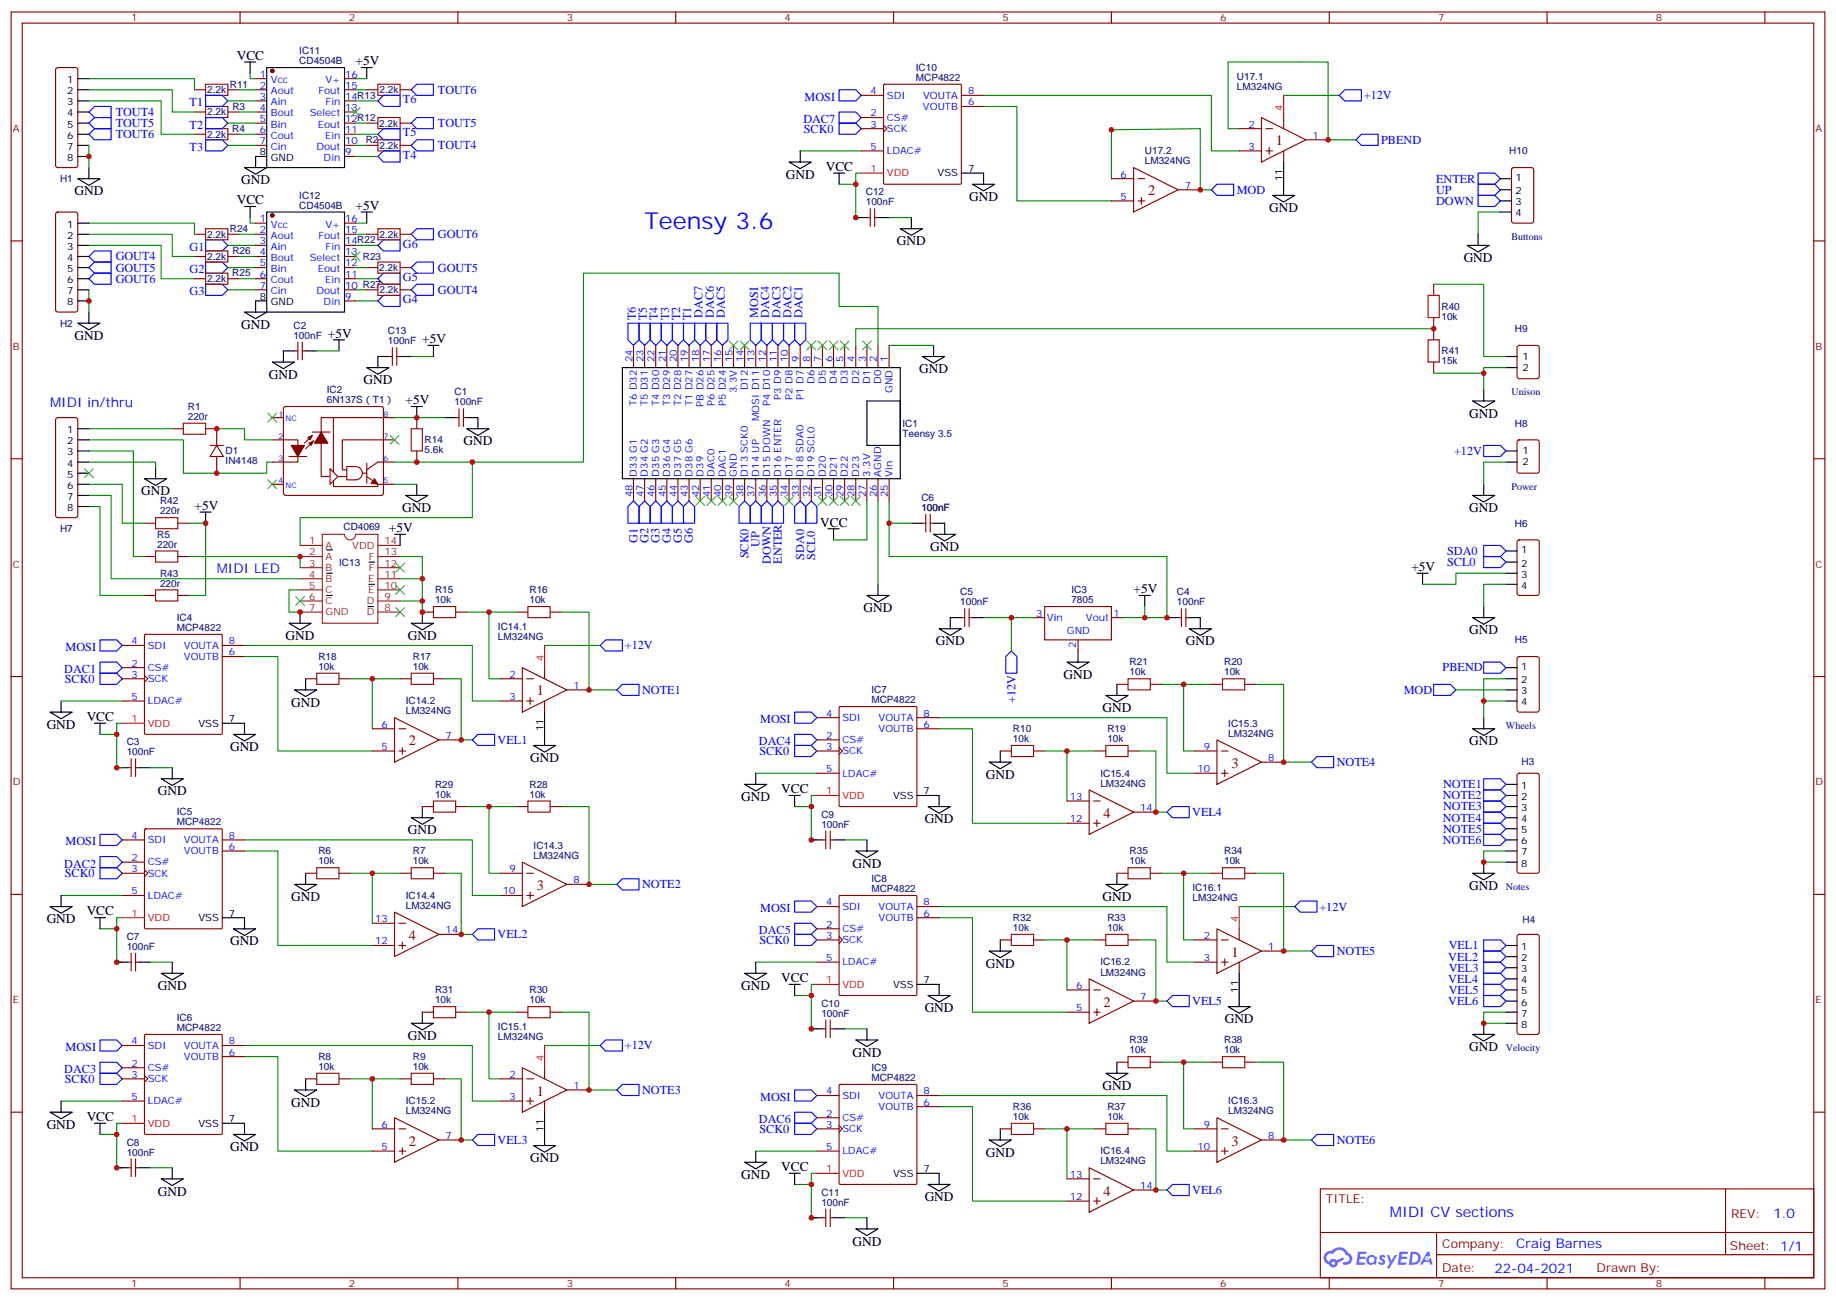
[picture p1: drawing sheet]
<svg xmlns="http://www.w3.org/2000/svg" width="583mm" height="413mm" viewBox="0 0 583 413" stroke-linecap="round" stroke-linejoin="round" font-family="sans-serif">
<defs><g id="words">
<text font-size="7.4" fill="#00f" x="204.6" y="72.6">Teensy 3.6</text>
<g font-size="4.6" fill="#800">
<text x="405" y="46.1">1</text>
<text x="364.4" y="62">2</text>
<text x="170.4" y="220.8">1</text>
<text x="129.8" y="236.6">2</text>
<text x="390.9" y="243.7">3</text>
<text x="350.3" y="259.6">4</text>
<text x="170.4" y="282.5">3</text>
<text x="129.8" y="298.4">4</text>
<text x="390.9" y="303.7">1</text>
<text x="350.3" y="319.5">2</text>
<text x="170.4" y="347.8">1</text>
<text x="129.8" y="363.6">2</text>
<text x="390.9" y="363.6">3</text>
<text x="350.3" y="379.5">4</text>
</g>
<text font-size="4.6" fill="#00f" x="441.2" y="386.4">MIDI CV sections</text>
<g font-size="4.2">
<text x="75.1" y="19">VCC</text>
<text x="112.9" y="20.7">+5V</text>
<text x="76.6" y="58.5">GND</text>
<text x="249.4" y="56.7">GND</text>
<text x="262.1" y="54.3">VCC</text>
<text x="23.6" y="62">GND</text>
<text x="75.1" y="64.8">VCC</text>
<text x="307.6" y="63.8">GND</text>
<text x="112.9" y="66.6">+5V</text>
<text x="402.9" y="67.3">GND</text>
<text x="284.7" y="77.9">GND</text>
<text x="464.6" y="83.2">GND</text>
<text x="23.6" y="107.9">GND</text>
<text x="76.6" y="104.4">GND</text>
<text x="104.1" y="107.2">+5V</text>
<text x="134.1" y="108.9">+5V</text>
<text x="291.7" y="118.5">GND</text>
<text x="85.4" y="120.2">GND</text>
<text x="115.4" y="122">GND</text>
<text x="128.8" y="128.3">+5V</text>
<text x="466.4" y="132.6">GND</text>
<text x="147.1" y="141.4">GND</text>
<text x="44.8" y="157.3">GND</text>
<text x="61.7" y="161.9">+5V</text>
<text x="127.7" y="162.6">GND</text>
<text x="260.3" y="167.1">VCC</text>
<text x="466.4" y="162.6">GND</text>
<text x="123.5" y="168.9">+5V</text>
<text x="295.3" y="174.9">GND</text>
<text x="448" y="181.3">+5V</text>
<text x="359.8" y="188.3">+5V</text>
<text x="274.1" y="194.3">GND</text>
<text x="90.7" y="203.1">GND</text>
<text x="129.5" y="203.1">GND</text>
<text x="466.4" y="201.4">GND</text>
<text x="297" y="204.9">GND</text>
<text x="376.4" y="204.9">GND</text>
<text x="337.6" y="215.5">GND</text>
<text x="92.4" y="224.3">GND</text>
<text x="350" y="226.1">GND</text>
<text x="14.8" y="231.4">GND</text>
<text x="27.5" y="228.9">VCC</text>
<text x="73" y="238.4">GND</text>
<text x="466.4" y="236.6">GND</text>
<text x="168.3" y="241.9">GND</text>
<text x="248" y="251.8">VCC</text>
<text x="312.9" y="247.2">GND</text>
<text x="50.1" y="252.5">GND</text>
<text x="235.3" y="254.3">GND</text>
<text x="293.5" y="261.3">GND</text>
<text x="129.5" y="264.9">GND</text>
<text x="270.6" y="275.4">GND</text>
<text x="92.4" y="286">GND</text>
<text x="350" y="286">GND</text>
<text x="466.4" y="282.5">GND</text>
<text x="14.8" y="293.1">GND</text>
<text x="27.5" y="290.6">VCC</text>
<text x="73" y="300.1">GND</text>
<text x="248" y="311.8">VCC</text>
<text x="312.9" y="307.2">GND</text>
<text x="50.1" y="314.3">GND</text>
<text x="235.3" y="314.3">GND</text>
<text x="293.5" y="321.3">GND</text>
<text x="388.8" y="324.8">GND</text>
<text x="129.5" y="330.1">GND</text>
<text x="270.6" y="335.4">GND</text>
<text x="466.4" y="333.7">GND</text>
<text x="350" y="346">GND</text>
<text x="92.4" y="351.3">GND</text>
<text x="14.8" y="358.4">GND</text>
<text x="27.5" y="355.9">VCC</text>
<text x="73" y="365.4">GND</text>
<text x="168.3" y="368.9">GND</text>
<text x="248" y="371.8">VCC</text>
<text x="312.9" y="367.2">GND</text>
<text x="235.3" y="374.2">GND</text>
<text x="50.1" y="379.5">GND</text>
<text x="293.5" y="381.3">GND</text>
<text x="270.6" y="395.4">GND</text>
</g>
<g font-size="4.2" fill="#00f">
<text x="15.9" y="129">MIDI in/thru</text>
<text x="68.8" y="182">MIDI LED</text>
<text x="562.9" y="386.7">1.0</text>
<text x="481.3" y="396.2">Craig Barnes</text>
<text x="474.4" y="404">22-04-2021</text>
</g>
<g font-size="3.9" fill="#00f">
<text x="139" y="29.7">TOUT6</text>
<text x="60.2" y="33.8">T1</text>
<text x="127.9" y="32.7">T6</text>
<text x="255.4" y="32">MOSI</text>
<text x="432.9" y="31.5">+12V</text>
<text x="36.7" y="36.8">TOUT4</text>
<text x="36.7" y="40.3">TOUT5</text>
<text x="60.2" y="40.9">T2</text>
<text x="139" y="40.3">TOUT5</text>
<text x="255" y="39.1">DAC7</text>
<text x="36.7" y="43.9">TOUT6</text>
<text x="60.2" y="47.9">T3</text>
<text x="127.9" y="43.3">T5</text>
<text x="139" y="47.4">TOUT4</text>
<text x="255.2" y="42.1">SCK0</text>
<text x="438.4" y="45.6">PBEND</text>
<text x="127.9" y="50.4">T4</text>
<text x="455.8" y="58">ENTER</text>
<text x="392.5" y="61.5">MOD</text>
<text x="455.8" y="61.5">UP</text>
<text x="455.8" y="65">DOWN</text>
<text x="139" y="75.6">GOUT6</text>
<text x="36.7" y="82.7">GOUT4</text>
<text x="60.2" y="79.7">G1</text>
<text x="127.9" y="78.6">G6</text>
<text x="36.7" y="89.7">GOUT6</text>
<text x="36.7" y="86.2">GOUT5</text>
<text x="60.2" y="86.7">G2</text>
<text x="127.9" y="89.2">G5</text>
<text x="139" y="86.2">GOUT5</text>
<text x="60.2" y="93.8">G3</text>
<text x="139" y="93.2">GOUT4</text>
<text x="127.9" y="96.2">G4</text>
<text x="201.8" y="101.7" transform="rotate(-90 201.8 101.7)">T6</text>
<text x="205.3" y="101.7" transform="rotate(-90 205.3 101.7)">T5</text>
<text x="208.9" y="101.7" transform="rotate(-90 208.9 101.7)">T4</text>
<text x="212.4" y="101.7" transform="rotate(-90 212.4 101.7)">T3</text>
<text x="215.9" y="101.7" transform="rotate(-90 215.9 101.7)">T2</text>
<text x="219.4" y="101.7" transform="rotate(-90 219.4 101.7)">T1</text>
<text x="223" y="100.8" transform="rotate(-90 223 100.8)">DAC7</text>
<text x="226.5" y="100.8" transform="rotate(-90 226.5 100.8)">DAC6</text>
<text x="230.1" y="100.8" transform="rotate(-90 230.1 100.8)">DAC5</text>
<text x="240.7" y="100.8" transform="rotate(-90 240.7 100.8)">MOSI</text>
<text x="244.2" y="100.8" transform="rotate(-90 244.2 100.8)">DAC4</text>
<text x="247.7" y="100.8" transform="rotate(-90 247.7 100.8)">DAC3</text>
<text x="251.2" y="100.8" transform="rotate(-90 251.2 100.8)">DAC2</text>
<text x="254.8" y="100.8" transform="rotate(-90 254.8 100.8)">DAC1</text>
<text x="461.5" y="144.4">+12V</text>
<text x="202.3" y="172.4" transform="rotate(-90 202.3 172.4)">G1</text>
<text x="205.8" y="172.4" transform="rotate(-90 205.8 172.4)">G2</text>
<text x="209.4" y="172.4" transform="rotate(-90 209.4 172.4)">G3</text>
<text x="212.9" y="172.4" transform="rotate(-90 212.9 172.4)">G4</text>
<text x="216.4" y="172.4" transform="rotate(-90 216.4 172.4)">G5</text>
<text x="220" y="172.4" transform="rotate(-90 220 172.4)">G6</text>
<text x="241.1" y="173.7" transform="rotate(-90 241.1 173.7)">UP</text>
<text x="237.6" y="177.3" transform="rotate(-90 237.6 177.3)">SCK0</text>
<text x="244.7" y="179" transform="rotate(-90 244.7 179)">DOWN</text>
<text x="248.2" y="179" transform="rotate(-90 248.2 179)">ENTER</text>
<text x="255.2" y="177.7" transform="rotate(-90 255.2 177.7)">SDA0</text>
<text x="258.8" y="177.7" transform="rotate(-90 258.8 177.7)">SCL0</text>
<text x="459.4" y="179.7">SCL0</text>
<text x="459.4" y="176.1">SDA0</text>
<text x="20.8" y="206.7">MOSI</text>
<text x="198.3" y="206.2">+12V</text>
<text x="20.4" y="213.7">DAC1</text>
<text x="457.9" y="213.2">PBEND</text>
<text x="20.6" y="216.7">SCK0</text>
<text x="203.8" y="220.3">NOTE1</text>
<text x="445.6" y="220.2">MOD</text>
<text x="322.3" y="223.1" transform="rotate(-90 322.3 223.1)">+12V</text>
<text x="241.3" y="229.6">MOSI</text>
<text x="158" y="236.1">VEL1</text>
<text x="240.9" y="236.6">DAC4</text>
<text x="241.1" y="239.7">SCK0</text>
<text x="424.3" y="243.2">NOTE4</text>
<text x="458.1" y="250.2">NOTE1</text>
<text x="458" y="253.8">NOTE2</text>
<text x="458.1" y="257.3">NOTE3</text>
<text x="378.4" y="259.1">VEL4</text>
<text x="458" y="260.8">NOTE4</text>
<text x="20.8" y="268.4">MOSI</text>
<text x="458" y="267.9">NOTE6</text>
<text x="458.1" y="264.3">NOTE5</text>
<text x="20.4" y="275.4">DAC2</text>
<text x="20.6" y="278.5">SCK0</text>
<text x="203.8" y="282">NOTE2</text>
<text x="241.3" y="289.6">MOSI</text>
<text x="418.8" y="289.1">+12V</text>
<text x="158" y="297.9">VEL2</text>
<text x="240.9" y="296.6">DAC5</text>
<text x="241.1" y="299.6">SCK0</text>
<text x="424.3" y="303.2">NOTE5</text>
<text x="459.7" y="304.9">VEL2</text>
<text x="459.8" y="301.4">VEL1</text>
<text x="459.7" y="312">VEL4</text>
<text x="459.8" y="308.4">VEL3</text>
<text x="459.8" y="315.5">VEL5</text>
<text x="378.4" y="319">VEL5</text>
<text x="459.7" y="319">VEL6</text>
<text x="20.8" y="333.7">MOSI</text>
<text x="198.3" y="333.2">+12V</text>
<text x="20.4" y="340.7">DAC3</text>
<text x="20.6" y="343.7">SCK0</text>
<text x="203.8" y="347.3">NOTE3</text>
<text x="241.3" y="349.5">MOSI</text>
<text x="240.9" y="356.6">DAC6</text>
<text x="241.1" y="359.6">SCK0</text>
<text x="158" y="363.1">VEL3</text>
<text x="424.3" y="363.1">NOTE6</text>
<text x="378.4" y="379">VEL6</text>
</g>
<g font-size="3.9" fill="#800">
<text x="420.9" y="382">TITLE:</text>
<text x="549.5" y="386.7">REV:</text>
<text x="457.8" y="396.2">Company:</text>
<text x="549.1" y="396.8">Sheet: 1/1</text>
<text x="457.8" y="403.9">Date:</text>
<text x="506.8" y="403.9">Drawn By:</text>
</g>
<g font-size="3.2" fill="#800">
<text x="41.6" y="6.8">1</text>
<text x="110.8" y="6.8">2</text>
<text x="179.9" y="6.8">3</text>
<text x="249.1" y="6.8">4</text>
<text x="318.2" y="6.8">5</text>
<text x="387.3" y="6.8">6</text>
<text x="456.5" y="6.8">7</text>
<text x="525.6" y="6.8">8</text>
<text x="4.1" y="41.9">A</text>
<text x="576.3" y="41.9">A</text>
<text x="4.1" y="111.1">B</text>
<text x="576.3" y="111.1">B</text>
<text x="4.1" y="180.2">C</text>
<text x="576.3" y="180.2">C</text>
<text x="4.1" y="249.3">D</text>
<text x="576.3" y="249.3">D</text>
<text x="4.1" y="318.5">E</text>
<text x="576.3" y="318.5">E</text>
<text x="41.6" y="408.6">1</text>
<text x="110.8" y="408.6">2</text>
<text x="179.9" y="408.6">3</text>
<text x="249.1" y="408.6">4</text>
<text x="318.2" y="408.6">5</text>
<text x="387.3" y="408.6">6</text>
<text x="456.5" y="408.6">7</text>
<text x="525.6" y="408.6">8</text>
</g>
<g font-size="3.2" fill="#000080">
<text x="95" y="17.2">IC11</text>
<text x="95" y="20.4">CD4504B</text>
<text x="290.7" y="22.5">IC10</text>
<text x="65.8" y="29.6">2.2k</text>
<text x="73" y="27.8">R11</text>
<text x="120.5" y="29.6">2.2k</text>
<text x="290.7" y="25.7">MCP4822</text>
<text x="392.6" y="28.5">LM324NG</text>
<text x="392.6" y="25.3">U17.1</text>
<text x="73.7" y="34.9">R3</text>
<text x="65.8" y="36.6">2.2k</text>
<text x="73.7" y="41.9">R4</text>
<text x="120.4" y="40.2">2.2k</text>
<text x="65.8" y="43.7">2.2k</text>
<text x="116.1" y="45.5">R2</text>
<text x="120.5" y="47.2">2.2k</text>
<text x="363.4" y="52.1">LM324NG</text>
<text x="363.4" y="49">U17.2</text>
<text x="479.1" y="49">H10</text>
<text x="19.1" y="57.9">H1</text>
<text x="95" y="63.1">IC12</text>
<text x="274.8" y="65.2">100nF</text>
<text x="274.8" y="62">C12</text>
<text x="95" y="66.3">CD4504B</text>
<text x="65.8" y="75.4">2.2k</text>
<text x="73" y="73.7">R24</text>
<text x="120.5" y="75.4">2.2k</text>
<text x="479.8" y="76.1">Buttons</text>
<text x="65.8" y="82.5">2.2k</text>
<text x="73.7" y="80.7">R26</text>
<text x="115.2" y="82.6">R23</text>
<text x="65.8" y="89.5">2.2k</text>
<text x="73.7" y="87.8">R25</text>
<text x="120.4" y="86.1">2.2k</text>
<text x="120.5" y="93.1">2.2k</text>
<text x="457.6" y="101.5">10k</text>
<text x="457.6" y="98.4">R40</text>
<text x="19.1" y="103.7">H2</text>
<text x="93.1" y="107.5">100nF</text>
<text x="93.1" y="104.4">C2</text>
<text x="123.1" y="106.1">C13</text>
<text x="480.9" y="105.4">H9</text>
<text x="123.1" y="109.3">100nF</text>
<text x="457.6" y="112.5">R41</text>
<text x="457.6" y="115.6">15k</text>
<text x="103.7" y="124.8">IC2</text>
<text x="144.3" y="125.5">C1</text>
<text x="479.8" y="125.5">Unison</text>
<text x="59.6" y="130.1">R1</text>
<text x="103.7" y="128">6N137S（T1）</text>
<text x="144.3" y="128.7">100nF</text>
<text x="59.6" y="133.3">220r</text>
<text x="286.5" y="135.4">IC1</text>
<text x="480.9" y="135.4">H8</text>
<text x="134.8" y="143.9">5.6k</text>
<text x="134.8" y="140.7">R14</text>
<text x="286.5" y="138.6">Teensy 3.5</text>
<text x="71.6" y="147.4">IN4148</text>
<text x="71.6" y="144.2">D1</text>
<text x="479.8" y="155.5">Power</text>
<text x="50.8" y="160.1">R42</text>
<text x="292.5" y="159">C6</text>
<text x="50.8" y="163.3">220r</text>
<text x="292.5" y="162.2">100nF</text>
<text x="480.9" y="167.1">H6</text>
<text x="19.1" y="169">H7</text>
<text x="49.9" y="173.8">220r</text>
<text x="49.9" y="170.7">R5</text>
<text x="109" y="168.4">CD4069</text>
<text x="107.7" y="179.6">IC13</text>
<text x="50.8" y="183">R43</text>
<text x="50.8" y="186.2">220r</text>
<text x="138.1" y="191.5">10k</text>
<text x="138.1" y="188.3">R15</text>
<text x="168.1" y="191.5">10k</text>
<text x="168.1" y="188.3">R16</text>
<text x="304.8" y="189">C5</text>
<text x="340.1" y="191.5">7805</text>
<text x="340.1" y="188.3">IC3</text>
<text x="373.6" y="189">C4</text>
<text x="56.1" y="197.1">IC4</text>
<text x="304.8" y="192.2">100nF</text>
<text x="373.6" y="192.2">100nF</text>
<text x="56.1" y="200.3">MCP4822</text>
<text x="158" y="203.1">LM324NG</text>
<text x="158" y="200">IC14.1</text>
<text x="101.1" y="209.5">R18</text>
<text x="131" y="209.5">R17</text>
<text x="480.9" y="204.2">H5</text>
<text x="101.1" y="212.7">10k</text>
<text x="131" y="212.7">10k</text>
<text x="358.6" y="214.4">10k</text>
<text x="358.6" y="211.2">R21</text>
<text x="388.6" y="214.4">10k</text>
<text x="388.6" y="211.2">R20</text>
<text x="276.6" y="220.1">IC7</text>
<text x="128.8" y="226.8">LM324NG</text>
<text x="128.8" y="223.6">IC14.2</text>
<text x="276.6" y="223.2">MCP4822</text>
<text x="321.5" y="232.4">R10</text>
<text x="351.5" y="232.4">R19</text>
<text x="389.9" y="233.8">LM324NG</text>
<text x="389.9" y="230.6">IC15.3</text>
<text x="478" y="231.4">Wheels</text>
<text x="40.2" y="239.8">100nF</text>
<text x="40.2" y="236.6">C3</text>
<text x="321.5" y="235.6">10k</text>
<text x="351.5" y="235.6">10k</text>
<text x="483" y="243">H3</text>
<text x="138.1" y="250">R29</text>
<text x="168.1" y="250">R28</text>
<text x="349.3" y="249.7">LM324NG</text>
<text x="349.3" y="246.5">IC15.4</text>
<text x="138.1" y="253.2">10k</text>
<text x="168.1" y="253.2">10k</text>
<text x="56.1" y="262">MCP4822</text>
<text x="56.1" y="258.9">IC5</text>
<text x="260.7" y="262.7">100nF</text>
<text x="260.7" y="259.6">C9</text>
<text x="169.4" y="269.5">IC14.3</text>
<text x="101.1" y="274.4">10k</text>
<text x="101.1" y="271.2">R6</text>
<text x="131" y="274.4">10k</text>
<text x="131" y="271.2">R7</text>
<text x="169.4" y="272.6">LM324NG</text>
<text x="358.6" y="274.4">10k</text>
<text x="358.6" y="271.2">R35</text>
<text x="388.6" y="274.4">10k</text>
<text x="388.6" y="271.2">R34</text>
<text x="276.6" y="280">IC8</text>
<text x="128.8" y="285.3">IC14.4</text>
<text x="276.6" y="283.2">MCP4822</text>
<text x="378.5" y="286">LM324NG</text>
<text x="378.5" y="282.9">IC16.1</text>
<text x="478" y="282.5">Notes</text>
<text x="128.8" y="288.5">LM324NG</text>
<text x="321.5" y="292.4">R32</text>
<text x="351.5" y="292.4">R33</text>
<text x="483.3" y="293.1">H4</text>
<text x="40.2" y="298.4">C7</text>
<text x="321.5" y="295.6">10k</text>
<text x="351.5" y="295.6">10k</text>
<text x="40.2" y="301.6">100nF</text>
<text x="349.3" y="309.7">LM324NG</text>
<text x="349.3" y="306.5">IC16.2</text>
<text x="138.1" y="315.3">R31</text>
<text x="168.1" y="315.3">R30</text>
<text x="138.1" y="318.5">10k</text>
<text x="168.1" y="318.5">10k</text>
<text x="260.7" y="322.7">100nF</text>
<text x="260.7" y="319.5">C10</text>
<text x="56.1" y="327.3">MCP4822</text>
<text x="56.1" y="324.1">IC6</text>
<text x="158" y="327">IC15.1</text>
<text x="158" y="330.1">LM324NG</text>
<text x="358.6" y="334.4">10k</text>
<text x="358.6" y="331.2">R39</text>
<text x="388.6" y="334.4">10k</text>
<text x="388.6" y="331.2">R38</text>
<text x="478" y="333.7">Velocity</text>
<text x="101.1" y="339.7">10k</text>
<text x="101.1" y="336.5">R8</text>
<text x="131" y="339.7">10k</text>
<text x="131" y="336.5">R9</text>
<text x="276.6" y="340">IC9</text>
<text x="276.6" y="343.2">MCP4822</text>
<text x="128.8" y="353.8">LM324NG</text>
<text x="128.8" y="350.6">IC15.2</text>
<text x="321.5" y="352.4">R36</text>
<text x="351.5" y="352.4">R37</text>
<text x="389.9" y="353.8">LM324NG</text>
<text x="389.9" y="350.6">IC16.3</text>
<text x="321.5" y="355.5">10k</text>
<text x="351.5" y="355.5">10k</text>
<text x="40.2" y="363.6">C8</text>
<text x="40.2" y="366.8">100nF</text>
<text x="349.3" y="369.6">LM324NG</text>
<text x="349.3" y="366.5">IC16.4</text>
<text x="260.7" y="382.7">100nF</text>
<text x="260.7" y="379.5">C11</text>
</g>
<g font-size="3.2">
<text x="21.4" y="26.4">1</text>
<text x="21.4" y="29.9">2</text>
<text x="21.4" y="33.4">3</text>
<text x="21.4" y="37">4</text>
<text x="21.4" y="40.5">5</text>
<text x="21.4" y="44">6</text>
<text x="21.4" y="47.6">7</text>
<text x="21.4" y="51.1">8</text>
<text x="82.5" y="49.3">8</text>
<text x="86" y="51.1">GND</text>
<text x="297.6" y="56">VSS</text>
<text x="307.3" y="54.6">7</text>
<text x="407.1" y="57.6" transform="rotate(-90 407.1 57.6)">11</text>
<text x="481.1" y="57.4">1</text>
<text x="481.1" y="61.7">2</text>
<text x="481.1" y="65.2">3</text>
<text x="481.1" y="68.7">4</text>
<text x="21.4" y="72.2">1</text>
<text x="21.4" y="75.8">2</text>
<text x="21.4" y="79.3">3</text>
<text x="21.4" y="82.8">4</text>
<text x="21.4" y="86.4">5</text>
<text x="21.4" y="89.9">6</text>
<text x="21.4" y="93.4">7</text>
<text x="82.5" y="95.2">8</text>
<text x="21.4" y="96.9">8</text>
<text x="86" y="96.9">GND</text>
<text x="483.3" y="114.2">1</text>
<text x="483.3" y="117.8">2</text>
<text x="21.4" y="137.5">1</text>
<text x="21.4" y="141">2</text>
<text x="21.4" y="144.6">3</text>
<text x="21.4" y="148.1">4</text>
<text x="483.3" y="144.2">1</text>
<text x="483.3" y="147.7">2</text>
<text x="21.4" y="151.6">5</text>
<text x="21.4" y="155.2">6</text>
<text x="21.4" y="158.7">7</text>
<text x="21.4" y="162.2">8</text>
<text x="482.8" y="175.6">1</text>
<text x="482.8" y="179.8">2</text>
<text x="482.8" y="183.4">3</text>
<text x="482.8" y="186.9">4</text>
<text x="482.8" y="212.7">1</text>
<text x="482.8" y="216.9">2</text>
<text x="482.8" y="220.4">3</text>
<text x="482.8" y="223.9">4</text>
<text x="63" y="230.6">VSS</text>
<text x="72.7" y="229.2">7</text>
<text x="172.5" y="232.2" transform="rotate(-90 172.5 232.2)">11</text>
<text x="482.8" y="250.4">1</text>
<text x="283.5" y="253.6">VSS</text>
<text x="293.2" y="252.2">7</text>
<text x="482.8" y="253.9">2</text>
<text x="482.8" y="257.5">3</text>
<text x="482.8" y="261">4</text>
<text x="482.8" y="264.5">5</text>
<text x="482.8" y="268">6</text>
<text x="482.8" y="271.6">7</text>
<text x="482.8" y="275.1">8</text>
<text x="63" y="292.4">VSS</text>
<text x="72.7" y="291">7</text>
<text x="482.8" y="301.6">1</text>
<text x="482.8" y="305.1">2</text>
<text x="482.8" y="308.6">3</text>
<text x="283.5" y="313.5">VSS</text>
<text x="293.2" y="312.1">7</text>
<text x="393" y="315.1" transform="rotate(-90 393 315.1)">11</text>
<text x="482.8" y="312.1">4</text>
<text x="482.8" y="315.7">5</text>
<text x="482.8" y="319.2">6</text>
<text x="482.8" y="322.7">7</text>
<text x="482.8" y="326.2">8</text>
<text x="63" y="357.6">VSS</text>
<text x="72.7" y="356.2">7</text>
<text x="172.5" y="359.2" transform="rotate(-90 172.5 359.2)">11</text>
<text x="283.5" y="373.5">VSS</text>
<text x="293.2" y="372.1">7</text>
</g>
<g font-size="3.2" fill="#00f">
<text x="82.5" y="24.6">1</text>
<text x="82.5" y="28.2">2</text>
<text x="86" y="26.4">Vcc</text>
<text x="86" y="29.9">Aout</text>
<text x="101.1" y="29.9">Fout</text>
<text x="103.3" y="26.4">V+</text>
<text x="109.5" y="28.2">15</text>
<text x="109.5" y="24.6">16</text>
<text x="276.3" y="29.9">4</text>
<text x="307.3" y="29.9">8</text>
<text x="82.5" y="31.7">3</text>
<text x="82.5" y="35.2">4</text>
<text x="86" y="33.4">Ain</text>
<text x="103.4" y="33.4">Fin</text>
<text x="109.5" y="35.2">13</text>
<text x="109.5" y="31.7">14R13</text>
<text x="281.5" y="31.3">SDI</text>
<text x="293" y="34.9">VOUTB</text>
<text x="293" y="31.3">VOUTA</text>
<text x="307.3" y="33.4">6</text>
<text x="82.5" y="38.7">5</text>
<text x="86" y="37">Bout</text>
<text x="86" y="40.5">Bin</text>
<text x="98.3" y="37">Select</text>
<text x="100.9" y="40.5">Eout</text>
<text x="109.5" y="38.7">12R12</text>
<text x="276.3" y="37">2</text>
<text x="276.3" y="40.5">3</text>
<text x="281.5" y="38.4">CS#</text>
<text x="281.5" y="41.9">SCK</text>
<text x="396.3" y="40.5">2</text>
<text x="82.5" y="42.3">6</text>
<text x="82.5" y="45.8">7</text>
<text x="86" y="44">Cout</text>
<text x="86" y="47.6">Cin</text>
<text x="100.4" y="47.6">Dout</text>
<text x="103.2" y="44">Ein</text>
<text x="109.5" y="45.8">10</text>
<text x="109.5" y="42.3">11</text>
<text x="276.3" y="47.6">5</text>
<text x="396.3" y="47.6">3</text>
<text x="416.6" y="44">1</text>
<text x="102.7" y="51.1">Din</text>
<text x="109.5" y="49.3">9</text>
<text x="281.5" y="49">LDAC#</text>
<text x="355.7" y="56.4">6</text>
<text x="376.1" y="59.9">7</text>
<text x="355.7" y="63.4">5</text>
<text x="82.5" y="70.5">1</text>
<text x="109.5" y="70.5">16</text>
<text x="82.5" y="74">2</text>
<text x="82.5" y="77.5">3</text>
<text x="86" y="72.2">Vcc</text>
<text x="86" y="75.8">Aout</text>
<text x="101.1" y="75.8">Fout</text>
<text x="103.3" y="72.2">V+</text>
<text x="109.5" y="77.5">14R22</text>
<text x="109.5" y="74">15</text>
<text x="82.5" y="81.1">4</text>
<text x="86" y="79.3">Ain</text>
<text x="86" y="82.8">Bout</text>
<text x="98.3" y="82.8">Select</text>
<text x="103.4" y="79.3">Fin</text>
<text x="109.5" y="81.1">13</text>
<text x="82.5" y="84.6">5</text>
<text x="82.5" y="88.1">6</text>
<text x="86" y="86.4">Bin</text>
<text x="86" y="89.9">Cout</text>
<text x="100.9" y="86.4">Eout</text>
<text x="103.2" y="89.9">Ein</text>
<text x="109.5" y="88.1">11</text>
<text x="109.5" y="84.6">12</text>
<text x="82.5" y="91.7">7</text>
<text x="86" y="93.4">Cin</text>
<text x="100.4" y="93.4">Dout</text>
<text x="109.5" y="95.2">9</text>
<text x="109.5" y="91.7">10 R27</text>
<text x="102.7" y="96.9">Din</text>
<text x="200.7" y="114.9" transform="rotate(-90 200.7 114.9)">24</text>
<text x="204.3" y="114.9" transform="rotate(-90 204.3 114.9)">23</text>
<text x="207.8" y="114.9" transform="rotate(-90 207.8 114.9)">22</text>
<text x="211.3" y="114.9" transform="rotate(-90 211.3 114.9)">21</text>
<text x="214.8" y="114.9" transform="rotate(-90 214.8 114.9)">20</text>
<text x="218.4" y="114.9" transform="rotate(-90 218.4 114.9)">19</text>
<text x="221.9" y="114.9" transform="rotate(-90 221.9 114.9)">18</text>
<text x="225.4" y="114.9" transform="rotate(-90 225.4 114.9)">17</text>
<text x="229" y="114.9" transform="rotate(-90 229 114.9)">16</text>
<text x="232.5" y="114.9" transform="rotate(-90 232.5 114.9)">15</text>
<text x="236" y="114.9" transform="rotate(-90 236 114.9)">14</text>
<text x="239.5" y="114.9" transform="rotate(-90 239.5 114.9)">13</text>
<text x="243.1" y="114.9" transform="rotate(-90 243.1 114.9)">12</text>
<text x="246.6" y="114.9" transform="rotate(-90 246.6 114.9)">11</text>
<text x="250.1" y="114.9" transform="rotate(-90 250.1 114.9)">10</text>
<text x="253.6" y="114.9" transform="rotate(-90 253.6 114.9)">9</text>
<text x="257.2" y="114.9" transform="rotate(-90 257.2 114.9)">8</text>
<text x="260.7" y="114.9" transform="rotate(-90 260.7 114.9)">7</text>
<text x="264.2" y="114.9" transform="rotate(-90 264.2 114.9)">6</text>
<text x="267.8" y="114.9" transform="rotate(-90 267.8 114.9)">5</text>
<text x="271.3" y="114.9" transform="rotate(-90 271.3 114.9)">4</text>
<text x="274.8" y="114.9" transform="rotate(-90 274.8 114.9)">3</text>
<text x="278.3" y="114.9" transform="rotate(-90 278.3 114.9)">2</text>
<text x="281.9" y="114.9" transform="rotate(-90 281.9 114.9)">1</text>
<text x="233.9" y="124.8" transform="rotate(-90 233.9 124.8)">3.3V</text>
<text x="237.4" y="123.9" transform="rotate(-90 237.4 123.9)">D12</text>
<text x="258.6" y="121.9" transform="rotate(-90 258.6 121.9)">D6</text>
<text x="262.1" y="121.9" transform="rotate(-90 262.1 121.9)">D5</text>
<text x="265.6" y="121.9" transform="rotate(-90 265.6 121.9)">D4</text>
<text x="269.2" y="121.9" transform="rotate(-90 269.2 121.9)">D3</text>
<text x="272.7" y="121.9" transform="rotate(-90 272.7 121.9)">D2</text>
<text x="276.2" y="121.9" transform="rotate(-90 276.2 121.9)">D1</text>
<text x="279.8" y="121.9" transform="rotate(-90 279.8 121.9)">D0</text>
<text x="283.3" y="124.7" transform="rotate(-90 283.3 124.7)">GND</text>
<text x="202.1" y="129" transform="rotate(-90 202.1 129)">T6 D32</text>
<text x="205.7" y="129" transform="rotate(-90 205.7 129)">T5 D31</text>
<text x="209.2" y="129" transform="rotate(-90 209.2 129)">T4 D30</text>
<text x="212.7" y="129" transform="rotate(-90 212.7 129)">T3 D29</text>
<text x="216.3" y="129" transform="rotate(-90 216.3 129)">T2 D28</text>
<text x="219.8" y="129" transform="rotate(-90 219.8 129)">T1 D27</text>
<text x="223.3" y="129.1" transform="rotate(-90 223.3 129.1)">PB D26</text>
<text x="226.8" y="128.9" transform="rotate(-90 226.8 128.9)">P6 D25</text>
<text x="230.4" y="128.9" transform="rotate(-90 230.4 128.9)">P5 D24</text>
<text x="244.5" y="128.9" transform="rotate(-90 244.5 128.9)">P4 D10</text>
<text x="248" y="126.9" transform="rotate(-90 248 126.9)">P3 D9</text>
<text x="251.5" y="126.9" transform="rotate(-90 251.5 126.9)">P2 D8</text>
<text x="255.1" y="126.9" transform="rotate(-90 255.1 126.9)">P1 D7</text>
<text x="240.9" y="133.7" transform="rotate(-90 240.9 133.7)">MOSI D11</text>
<text x="202.1" y="151.3" transform="rotate(-90 202.1 151.3)">D33 G1</text>
<text x="205.7" y="151.3" transform="rotate(-90 205.7 151.3)">D34 G2</text>
<text x="209.2" y="151.3" transform="rotate(-90 209.2 151.3)">D35 G3</text>
<text x="212.7" y="151.3" transform="rotate(-90 212.7 151.3)">D36 G4</text>
<text x="216.3" y="151.3" transform="rotate(-90 216.3 151.3)">D37 G5</text>
<text x="219.8" y="151.3" transform="rotate(-90 219.8 151.3)">D38 G6</text>
<text x="223.3" y="151.3" transform="rotate(-90 223.3 151.3)">D39</text>
<text x="226.8" y="151.3" transform="rotate(-90 226.8 151.3)">DAC0</text>
<text x="230.4" y="151.3" transform="rotate(-90 230.4 151.3)">DAC1</text>
<text x="233.9" y="151.3" transform="rotate(-90 233.9 151.3)">GND</text>
<text x="237.4" y="151.3" transform="rotate(-90 237.4 151.3)">D13 SCK0</text>
<text x="240.9" y="151.3" transform="rotate(-90 240.9 151.3)">D14 UP</text>
<text x="244.5" y="151.3" transform="rotate(-90 244.5 151.3)">D15 DOWN</text>
<text x="248" y="151.3" transform="rotate(-90 248 151.3)">D16 ENTER</text>
<text x="251.5" y="151.3" transform="rotate(-90 251.5 151.3)">D17</text>
<text x="255.1" y="151.3" transform="rotate(-90 255.1 151.3)">D18 SDA0</text>
<text x="258.6" y="151.3" transform="rotate(-90 258.6 151.3)">D19 SCL0</text>
<text x="262.1" y="151.3" transform="rotate(-90 262.1 151.3)">D20</text>
<text x="265.6" y="151.3" transform="rotate(-90 265.6 151.3)">D21</text>
<text x="269.2" y="151.3" transform="rotate(-90 269.2 151.3)">D22</text>
<text x="272.7" y="151.3" transform="rotate(-90 272.7 151.3)">D23</text>
<text x="276.2" y="151.3" transform="rotate(-90 276.2 151.3)">3.3V</text>
<text x="279.8" y="151.3" transform="rotate(-90 279.8 151.3)">AGND</text>
<text x="283.3" y="151.3" transform="rotate(-90 283.3 151.3)">Vin</text>
<text x="200.7" y="157.8" transform="rotate(-90 200.7 157.8)">48</text>
<text x="204.3" y="157.8" transform="rotate(-90 204.3 157.8)">47</text>
<text x="207.8" y="157.8" transform="rotate(-90 207.8 157.8)">46</text>
<text x="211.3" y="157.8" transform="rotate(-90 211.3 157.8)">45</text>
<text x="214.8" y="157.8" transform="rotate(-90 214.8 157.8)">44</text>
<text x="218.4" y="157.8" transform="rotate(-90 218.4 157.8)">43</text>
<text x="221.9" y="157.8" transform="rotate(-90 221.9 157.8)">42</text>
<text x="225.4" y="157.8" transform="rotate(-90 225.4 157.8)">41</text>
<text x="229" y="157.8" transform="rotate(-90 229 157.8)">40</text>
<text x="232.5" y="157.8" transform="rotate(-90 232.5 157.8)">39</text>
<text x="236" y="157.8" transform="rotate(-90 236 157.8)">38</text>
<text x="239.5" y="157.8" transform="rotate(-90 239.5 157.8)">37</text>
<text x="243.1" y="157.8" transform="rotate(-90 243.1 157.8)">36</text>
<text x="246.6" y="157.8" transform="rotate(-90 246.6 157.8)">35</text>
<text x="250.1" y="157.8" transform="rotate(-90 250.1 157.8)">34</text>
<text x="253.6" y="157.8" transform="rotate(-90 253.6 157.8)">33</text>
<text x="257.2" y="157.8" transform="rotate(-90 257.2 157.8)">32</text>
<text x="260.7" y="157.8" transform="rotate(-90 260.7 157.8)">31</text>
<text x="264.2" y="157.8" transform="rotate(-90 264.2 157.8)">30</text>
<text x="267.8" y="157.8" transform="rotate(-90 267.8 157.8)">29</text>
<text x="271.3" y="157.8" transform="rotate(-90 271.3 157.8)">28</text>
<text x="274.8" y="157.8" transform="rotate(-90 274.8 157.8)">27</text>
<text x="278.3" y="157.8" transform="rotate(-90 278.3 157.8)">26</text>
<text x="281.9" y="157.8" transform="rotate(-90 281.9 157.8)">25</text>
<text x="328.9" y="195.7">3</text>
<text x="332.3" y="197.1">Vin</text>
<text x="344.7" y="197.1">Vout</text>
<text x="353.5" y="195.7">1</text>
<text x="338.7" y="201.4">GND</text>
<text x="41.7" y="204.5">4</text>
<text x="46.9" y="206">SDI</text>
<text x="58.4" y="209.5">VOUTB</text>
<text x="58.4" y="206">VOUTA</text>
<text x="72.7" y="204.5">8</text>
<text x="72.7" y="208.1">6</text>
<text x="341.5" y="205.9" transform="rotate(-90 341.5 205.9)">2</text>
<text x="41.7" y="211.6">2</text>
<text x="41.7" y="215.1">3</text>
<text x="46.9" y="213">CS#</text>
<text x="161.7" y="215.1">2</text>
<text x="46.9" y="216.5">SCK</text>
<text x="182" y="218.7">1</text>
<text x="41.7" y="222.2">5</text>
<text x="46.9" y="223.6">LDAC#</text>
<text x="161.7" y="222.2">3</text>
<text x="262.2" y="227.5">4</text>
<text x="293.2" y="227.5">8</text>
<text x="121.1" y="231">6</text>
<text x="267.4" y="228.9">SDI</text>
<text x="278.9" y="232.4">VOUTB</text>
<text x="278.9" y="228.9">VOUTA</text>
<text x="293.2" y="231">6</text>
<text x="121.1" y="238.1">5</text>
<text x="141.5" y="234.5">7</text>
<text x="262.2" y="234.5">2</text>
<text x="262.2" y="238.1">3</text>
<text x="267.4" y="235.9">CS#</text>
<text x="267.4" y="239.5">SCK</text>
<text x="382.2" y="238.1">9</text>
<text x="262.2" y="245.1">5</text>
<text x="380.1" y="245.1">10</text>
<text x="402.5" y="241.6">8</text>
<text x="267.4" y="246.5">LDAC#</text>
<text x="339.6" y="253.9">13</text>
<text x="361.9" y="257.5">14</text>
<text x="339.6" y="261">12</text>
<text x="41.7" y="266.3">4</text>
<text x="46.9" y="267.7">SDI</text>
<text x="58.4" y="267.7">VOUTA</text>
<text x="72.7" y="266.3">8</text>
<text x="72.7" y="269.8">6</text>
<text x="41.7" y="273.3">2</text>
<text x="46.9" y="274.7">CS#</text>
<text x="58.4" y="271.2">VOUTB</text>
<text x="41.7" y="276.9">3</text>
<text x="46.9" y="278.3">SCK</text>
<text x="161.7" y="276.9">9</text>
<text x="182" y="280.4">8</text>
<text x="41.7" y="283.9">5</text>
<text x="46.9" y="285.3">LDAC#</text>
<text x="159.7" y="283.9">10</text>
<text x="262.2" y="287.4">4</text>
<text x="293.2" y="287.4">8</text>
<text x="119.1" y="292.7">13</text>
<text x="267.4" y="288.9">SDI</text>
<text x="278.9" y="292.4">VOUTB</text>
<text x="278.9" y="288.9">VOUTA</text>
<text x="293.2" y="291">6</text>
<text x="119.1" y="299.8">12</text>
<text x="141.5" y="296.3">14</text>
<text x="262.2" y="294.5">2</text>
<text x="262.2" y="298">3</text>
<text x="267.4" y="295.9">CS#</text>
<text x="267.4" y="299.4">SCK</text>
<text x="382.2" y="298">2</text>
<text x="262.2" y="305.1">5</text>
<text x="382.2" y="305.1">3</text>
<text x="402.5" y="301.6">1</text>
<text x="267.4" y="306.5">LDAC#</text>
<text x="341.6" y="313.9">6</text>
<text x="361.9" y="317.4">7</text>
<text x="341.6" y="321">5</text>
<text x="41.7" y="331.5">4</text>
<text x="46.9" y="333">SDI</text>
<text x="58.4" y="333">VOUTA</text>
<text x="72.7" y="331.5">8</text>
<text x="72.7" y="335.1">6</text>
<text x="41.7" y="338.6">2</text>
<text x="46.9" y="340">CS#</text>
<text x="58.4" y="336.5">VOUTB</text>
<text x="41.7" y="342.1">3</text>
<text x="46.9" y="343.5">SCK</text>
<text x="161.7" y="342.1">2</text>
<text x="182" y="345.7">1</text>
<text x="262.2" y="347.4">4</text>
<text x="293.2" y="347.4">8</text>
<text x="41.7" y="349.2">5</text>
<text x="46.9" y="350.6">LDAC#</text>
<text x="161.7" y="349.2">3</text>
<text x="267.4" y="348.8">SDI</text>
<text x="278.9" y="352.4">VOUTB</text>
<text x="278.9" y="348.8">VOUTA</text>
<text x="293.2" y="350.9">6</text>
<text x="121.1" y="358">6</text>
<text x="262.2" y="354.5">2</text>
<text x="262.2" y="358">3</text>
<text x="267.4" y="355.9">CS#</text>
<text x="267.4" y="359.4">SCK</text>
<text x="382.2" y="358">9</text>
<text x="121.1" y="365.1">5</text>
<text x="141.5" y="361.5">7</text>
<text x="262.2" y="365.1">5</text>
<text x="380.1" y="365.1">10</text>
<text x="402.5" y="361.5">8</text>
<text x="267.4" y="366.5">LDAC#</text>
<text x="339.6" y="373.9">13</text>
<text x="361.9" y="377.4">14</text>
<text x="339.6" y="380.9">12</text>
</g>
<g font-size="3.2" fill="#f00">
<text x="407.1" y="35.2" transform="rotate(-90 407.1 35.2)">4</text>
<text x="276.3" y="54.6">1</text>
<text x="281.5" y="56">VDD</text>
<text x="172.5" y="209.8" transform="rotate(-90 172.5 209.8)">4</text>
<text x="41.7" y="229.2">1</text>
<text x="46.9" y="230.6">VDD</text>
<text x="262.2" y="252.2">1</text>
<text x="267.4" y="253.6">VDD</text>
<text x="41.7" y="291">1</text>
<text x="46.9" y="292.4">VDD</text>
<text x="393" y="292.7" transform="rotate(-90 393 292.7)">4</text>
<text x="262.2" y="312.1">1</text>
<text x="267.4" y="313.5">VDD</text>
<text x="172.5" y="336.8" transform="rotate(-90 172.5 336.8)">4</text>
<text x="41.7" y="356.2">1</text>
<text x="46.9" y="357.6">VDD</text>
<text x="262.2" y="372.1">1</text>
<text x="267.4" y="373.5">VDD</text>
</g>
<g font-size="3.2" fill="#8d2323">
<text x="98.2" y="172.8">1</text>
<text x="122.1" y="172.8">14</text>
<text x="98.2" y="176.3">2</text>
<text x="98.2" y="179.8">3</text>
<text x="103.4" y="174.2">A</text>
<text x="103.4" y="177.7">A</text>
<text x="111.8" y="174.2">VDD</text>
<text x="117.1" y="177.7">F</text>
<text x="122.1" y="176.3">13</text>
<text x="122.1" y="179.8">12</text>
<text x="98.2" y="183.4">4</text>
<text x="103.4" y="181.3">B</text>
<text x="103.4" y="184.8">B</text>
<text x="116.9" y="184.8">E</text>
<text x="117.1" y="181.3">F</text>
<text x="122.1" y="183.4">11</text>
<text x="98.2" y="186.9">5</text>
<text x="98.2" y="190.4">6</text>
<text x="103.4" y="188.3">C</text>
<text x="103.4" y="191.8">C</text>
<text x="116.4" y="191.8">D</text>
<text x="116.9" y="188.3">E</text>
<text x="122.1" y="186.9">10</text>
<text x="122.1" y="190.4">9</text>
<text x="98.2" y="194">7</text>
<text x="103.4" y="195.4">GND</text>
<text x="116.4" y="195.4">D</text>
<text x="122.1" y="194">8</text>
</g>
<g font-size="2.5" fill="#00f">
<text x="88.4" y="132.2">1</text>
<text x="90.7" y="133.6">NC</text>
<text x="121.7" y="132.2">8</text>
<text x="88.4" y="139.3">2</text>
<text x="121.7" y="139.3">7</text>
<text x="88.4" y="146.3">3</text>
<text x="121.7" y="146.3">6</text>
<text x="88.4" y="153.4">4</text>
<text x="90.7" y="154.8">NC</text>
<text x="121.7" y="153.4">5</text>
</g>
</g></defs>
<g fill="none" stroke="#870000" stroke-width=".35">
<path d="M3.5 3.8h575.8v405.4h-575.8zM7.1 7.3h568.6v398.3h-568.6zM76.2 3.8v3.5M145.3 3.8v3.5M214.5 3.8v3.5M283.6 3.8v3.5M352.8 3.8v3.5M421.9 3.8v3.5M491.1 3.8v3.5M560.2 3.8v3.5M3.5 76.5h3.6M575.7 76.5h3.6"/>
<path d="M3.5 145.6h3.6M575.7 145.6h3.6M3.5 214.8h3.6M575.7 214.8h3.6M3.5 283.9h3.6M575.7 283.9h3.6M3.5 353.1h3.6M575.7 353.1h3.6M419.1 377.4h156.6v28.2h-156.6zM547.7 377.4v20.9M419.1 391.2h156.5M456 398.3h119.6"/>
<path d="M456 391.2v14.2M76.2 405.6v3.6M145.3 405.6v3.6M214.5 405.6v3.6M283.6 405.6v3.6M352.8 405.6v3.6M421.9 405.6v3.6M491.1 405.6v3.6M560.2 405.6v3.6"/>
</g>
<g fill="#5487ff">
<path d="M438.1 398.6a1.22 1.22 0 0 1 1.7 .2l-.4 .6a.47 .47 0 0 0-.3-.4 .47 .47 0 0 0-.5 .2l.1 .2a1.14 1.14 0 0 1 .8 1.8 1.14 1.14 0 0 1-1.9 0l-.2-.2 .5-.6 .7 .5a.29 .29 0 0 0 .3-.3 .29 .29 0 0 0-.2-.3 1.04 1.04 0 0 1-.6-1.7z"/>
<path d="M431.1 397.3h2.3l.4 .2-.2 .5-1.8 .1-.1 .8h1.5l.3 .4-.3 .4h-1.6l-.2 1.1h1.7l.2 .3-.2 .3-2.6 .1z"/>
<path d="M444.2 397.3l2.7 .2-.1 .5-1.8 .1-.2 .8h1.6l.3 .4-.4 .4h-1.6l-.1 1.1h1.7l.2 .3-.2 .3-2.7 .1z"/>
<path d="M453 397.3h.7l.3 1.3-.6 .3a.69 .69 0 0 0-1 .3 .69 .69 0 0 0 .4 .9 .69 .69 0 0 0 .9-.6l.5-.2 .6 2.2h-.8l-.3-.9h-1.7l-.5 .9h-.8z"/>
<path d="M440.2 398.4h.8l.6 1.8 1.1-1.8h.9l-2.6 4.2h-.8l.9-1.5z"/>
<path d="M447.8 397.3l-.6 4.2h1.3a2.11 2.11 0 0 0 2.5-2.1 2.11 2.11 0 0 0-2.5-2.1zM448.5 398.1a1.43 1.43 0 0 1 1.6 1.6 1.43 1.43 0 0 1-2 1.1z"/>
<path d="M434.1 399a1.54 1.54 0 0 0-.1 2.1 1.54 1.54 0 0 0 2.1 .1l.7 .3 .3-2.3-.6-.3a1.49 1.49 0 0 0-2.4 .1zM434.3 400a.95 .95 0 0 1 1.9 0 .95 .95 0 0 1-1.9 0z"/>
<path d="M420.8 397.7a2.18 2.18 0 0 0 1.1 3.7 1.44 1.44 0 0 0 1.6 .9 1.44 1.44 0 0 0 1.2-1.4l2-1-.5-.8-1.9 1a1.47 1.47 0 0 0-2.4 .4 1.39 1.39 0 0 1-.7-1.9 1.39 1.39 0 0 1 2-.5 2.12 2.12 0 0 1 2.2-1.3 2.12 2.12 0 0 1 1.9 1.7 1.14 1.14 0 0 1 1 1.4 1.14 1.14 0 0 1-1.6 .7 .43 .43 0 0 0-.5 .4 .43 .43 0 0 0 .4 .5 1.98 1.98 0 0 0 2.5-1.2 1.98 1.98 0 0 0-1.2-2.6 3.1 3.1 0 0 0-5.3-.6l-.9 .1zM422.7 401a.55 .55 0 0 1 1.1 0 .55 .55 0 0 1-1.1 0z"/>
<circle cx="453" cy="399.4" r=".26"/>
</g>
<g fill="none" stroke="#870000" stroke-width=".35">
<path d="M17.9 21.7l.4-.3h5.7l.5 .3 .2 .5v30.3l-.2 .5-.5 .2h-5.7l-.5-.2-.2-.5v-30.3zM61.7 35.6h3.6M61.7 28.5h3.6M72.3 35.6h3.5M72.3 28.5h3.5M81.1 35.6h3.6M81.1 28.5h3.6M81.1 39.1h3.6M81.1 25h3.6M81.1 32h3.6M109.4 35.6h3.5M109.4 28.5h3.5"/>
<path d="M109.4 39.1h3.5M109.4 25h3.5M109.4 32h3.5M116.4 28.5h3.5M116.4 39.1h3.5M127 28.5h3.5M127 39.1h3.5M273.4 30.3h7.1M273.4 37.3h7.1M280.5 39.8l1 1.1-1 1M280.5 26.9l.3-.2h24l.3 .2 .1 31.2-.2 .3-24.2 .1-.3-.2zM305.2 30.3h7"/>
<path d="M305.2 33.8h7M400.4 37.3l14.1 7.1-14.1 7zM407.5 37.3v3.6M61.7 42.6h3.6M72.3 42.6h3.5M81.1 46.1h3.6M81.1 42.6h3.6M109.4 46.1h3.5M109.4 42.6h3.5M109.4 49.7h3.5M116.4 46.1h3.5M127 46.1h3.5"/>
<path d="M273.4 40.9h7.1M273.4 47.9h7.1M352.8 56.7h7M359.8 53.2l14.1 7.1-14.1 7zM361.2 56.7h2.2M393.3 40.9h7.1M393.3 47.9h7.1M401.8 40.9h2.1M401.8 47.9h2.1M402.9 46.8v2.2M407.5 47.9v3.5M414.5 44.4h7.1"/>
<path d="M480 53.4l.5-.2h5.6l.7 .4v16.5l-.4 .7h-5.9l-.7-.4v-16.5zM17.9 67.5l.4-.2h5.7l.5 .2 .2 .5v30.4l-.2 .5-.5 .2h-5.7l-.5-.3-.2-.4v-30.4zM61.7 74.4h3.6M72.3 74.4h3.5M81.1 70.8h3.6M81.1 74.4h3.6M81.1 77.9h3.6M109.4 70.8h3.5M109.4 74.4h3.5M109.4 77.9h3.5M116.4 74.4h3.5M127 74.4h3.5"/>
<path d="M275.2 69.1h1M276.2 66.3v5.6M277.6 66.3v5.6M277.6 69.1h1.1M352.8 63.8h7M361.2 63.8h2.2M362.3 62.7v2.1M373.9 60.3h7.1M61.7 81.4h3.6M61.7 88.5h3.6M72.3 81.4h3.5M72.3 88.5h3.5"/>
<path d="M81.1 81.4h3.6M81.1 84.9h3.6M81.1 88.5h3.6M81.1 92h3.6M109.4 81.4h3.5M109.4 84.9h3.5M109.4 88.5h3.5M109.4 92h3.5M109.4 95.5h3.5M116.4 84.9h3.5M116.4 92h3.5M127 84.9h3.5"/>
<path d="M127 92h3.5M455.1 90.2v3.6M93.5 111.4h1M94.5 108.6v5.6M96 108.6v5.6M96 111.4h1M123.5 113.2h1M124.5 110.3v5.7M125.9 110.3v5.7M125.9 113.2h1.1M201.1 109.6v7.1M204.6 109.6v7.1"/>
<path d="M208.1 109.6v7.1M211.7 109.6v7.1M215.2 109.6v7.1M218.7 109.6v7.1M222.2 109.6v7.1M225.8 109.6v7.1M229.3 109.6v7.1M232.8 109.6v7.1M236.4 109.6v7.1M239.9 109.6v7.1M243.4 109.6v7.1M246.9 109.6v7.1"/>
<path d="M250.5 109.6v7.1M254 109.6v7.1M257.5 109.6v7.1M261.1 109.6v7.1M264.6 109.6v7.1M268.1 109.6v7.1M271.6 109.6v7.1M275.2 109.6v7.1M278.7 109.6v7.1M282.2 109.6v7.1M455.1 100.8v7.1M455.1 114.9v3.6"/>
<path d="M481.8 109.8l.4-.2h5.7l.6 .5 .1 9.4-.5 .7h-5.9l-.6-.4-.1-9.5zM17.9 132.8l.4-.2h5.7l.5 .2 .2 .5v30.3l-.2 .5-.5 .2h-5.7l-.5-.2-.2-.5v-30.3zM54.7 136.1h3.5M65.3 136.1h3.5v5.3M86.4 139.6h8.1v7.1h-8.1M86.4 132.6h3.6M90.2 129.3l.5-.3h30.3l.5 .3 .2 .5v26.8l-.2 .5-.5 .2h-30.3l-.5-.3-.2-.4v-26.8zM99.1 138.2l-2.4 2.5M99.1 137.2h5.7M99.5 140l-2.5 2.5M106.2 132.6h-4.2v18.7h2.4M125.2 139.6h-16.5v9.6h1.4"/>
<path d="M125.2 132.6h-19.4v17.3M132.3 132.6v3.5M144.6 132.6h1.1M145.7 129.8v5.6M147.1 132.6h1.1M147.1 129.8v5.6M481.8 139.8l.4-.2h5.7l.6 .5 .1 9.4-.5 .7h-5.9l-.6-.4-.1-9.5zM66.7 141.4h4.2M68.8 141.4l2.1 3.5h-4.2zM68.8 144.9v5.3M86.4 153.7h3.6M91.7 144.9h5.7"/>
<path d="M104.8 148.8l2.4 2.5-2.4 2.4zM105.8 152.7v1.7h14.1v-.7M107.2 151.3h2.9M110.1 148.1h2.8a2.12 2.12 0 0 1 2.1 2.1 2.12 2.12 0 0 1-2.1 2.1h-2.8zM115 150.2h1.4M116.4 151.3l3.5 2.4M116.4 147v6.4M119.9 153.7h5.3M125.2 146.7h-5.3l-3.5 2.5M132.3 143.2v3.5M201.1 152v7M204.6 152v7"/>
<path d="M208.1 152v7M211.7 152v7M215.2 152v7M218.7 152v7M222.2 152v7M225.8 152v7M229.3 152v7M232.8 152v7M236.4 152v7M239.9 152v7M243.4 152v7M246.9 152v7"/>
<path d="M250.5 152v7M254 152v7M257.5 152v7M261.1 152v7M264.6 152v7M268.1 152v7M271.6 152v7M275.2 152v7M278.7 152v7M282.2 152v7M45.9 176.7h3.5M45.9 166.1h3.5"/>
<path d="M56.4 176.7h3.6M56.4 166.1h3.6M292.8 166.1h1.1M293.9 163.3v5.6M295.3 163.3v5.6M295.3 166.1h1M481.8 171.6l.4-.2h5.7l.6 .4 .1 16.5-.5 .7h-5.9l-.6-.4-.1-16.5zM45.9 189h3.5M56.4 189h3.6M134.1 194.3h3.5M144.6 194.3h3.6M164 194.3h3.6"/>
<path d="M174.6 194.3h3.6M305.2 196.1h1M306.2 193.3v5.6M307.6 196.1h1.1M307.6 193.3v5.6M328.1 196.1h3.5M331.6 192.5h21.2v10.6h-21.2zM352.8 196.1h3.5M373.9 196.1h1.1M375 193.3v5.6M376.4 196.1h1.1M376.4 193.3v5.6"/>
<path d="M38.8 204.9h7.1M38.8 211.9h7.1M38.8 215.5h7.1M45.9 214.4l1 1.1-1 1M45.9 201.5l.3-.1h24l.3 .1 .1 31.3-.2 .3h-24.2l-.3-.2zM70.6 204.9h7M70.6 208.4h7M97 215.5h3.5M107.6 215.5h3.5M127 215.5h3.5M137.6 215.5h3.5M158.7 215.5h7.1"/>
<path d="M165.8 211.9l14.1 7.1-14.1 7.1zM167.2 215.5h2.1M172.9 211.9v3.6M179.9 219h7.1M342.2 203.1v3.6M354.5 217.2h3.6M365.1 217.2h3.6M384.5 217.2h3.6M395.1 217.2h3.5M481.8 208.6l.4-.2h5.7l.6 .5 .1 16.5-.5 .6-5.9 .1-.6-.5-.1-16.5zM38.8 222.5h7.1M118.2 238.4h7"/>
<path d="M118.2 231.4h7M125.2 227.8l14.1 7.1-14.1 7zM126.6 238.4h2.2M126.6 231.4h2.2M127.7 237.3v2.2M139.3 234.9h7.1M158.7 222.5h7.1M167.2 222.5h2.1M168.3 221.5v2.1M172.9 222.5v3.6M259.3 238.4h7M259.3 227.8h7"/>
<path d="M259.3 234.9h7M266.3 237.3l1.1 1.1-1.1 1.1M266.4 224.5l.3-.2h24l.3 .2v31.2l-.1 .3h-24.2l-.3-.1zM291 227.8h7.1M291 231.4h7.1M317.5 238.4h3.5M328.1 238.4h3.5M347.5 238.4h3.5M358.1 238.4h3.5M379.2 238.4h7.1M386.3 234.9l14.1 7-14.1 7.1zM387.7 238.4h2.1"/>
<path d="M40.6 243.7h1M41.6 240.9v5.6M43 240.9v5.6M43 243.7h1.1M134.1 256h3.5M144.6 256h3.6M164 256h3.6M174.6 256h3.6M259.3 245.5h7M338.7 254.3h7M345.7 250.8l14.1 7-14.1 7.1zM347.1 254.3h2.1"/>
<path d="M359.8 257.8h7.1M379.2 245.5h7.1M387.7 245.5h2.1M388.8 244.4v2.1M400.4 241.9h7.1M481.8 245.7l.4-.2h5.7l.5 .2 .2 .5v30.3l-.2 .5-.5 .2h-5.7l-.5-.2-.2-.5v-30.3zM38.8 277.2h7.1M38.8 266.6h7.1M38.8 273.7h7.1M45.9 276.2l1 1-1 1.1M45.9 263.3l.3-.2h24l.3 .2 .1 31.2-.2 .3-24.2 .1-.3-.2zM70.6 266.6h7"/>
<path d="M70.6 270.2h7M97 277.2h3.5M107.6 277.2h3.5M127 277.2h3.5M137.6 277.2h3.5M158.7 277.2h7.1M165.8 273.7l14.1 7-14.1 7.1zM167.2 277.2h2.1M261.1 266.6h1M262.1 263.8v5.7M263.5 266.6h1.1M263.5 263.8v5.7"/>
<path d="M338.7 261.3h7M347.1 261.3h2.1M348.2 260.3v2.1M354.5 277.2h3.6M365.1 277.2h3.6M384.5 277.2h3.6M395.1 277.2h3.5M38.8 284.3h7.1M118.2 293.1h7M125.2 289.6l14.1 7-14.1 7.1zM126.6 293.1h2.2M127.7 299.1v2.1"/>
<path d="M139.3 296.6h7.1M158.7 284.3h7.1M167.2 284.3h2.1M168.3 283.2v2.1M179.9 280.7h7.1M259.3 298.4h7M259.3 287.8h7M259.3 294.9h7M266.3 297.3l1.1 1.1-1.1 1M266.4 284.4l.3-.1h24l.3 .1v31.3l-.1 .3h-24.2l-.3-.2zM291 287.8h7.1M291 291.3h7.1"/>
<path d="M317.5 298.4h3.5M328.1 298.4h3.5M347.5 298.4h3.5M358.1 298.4h3.5M379.2 298.4h7.1M386.3 294.9l14.1 7-14.1 7.1zM387.7 298.4h2.1M393.3 294.9v3.5M481.8 296.8l.4-.2h5.7l.5 .2 .2 .5v30.4l-.2 .5-.5 .2h-5.7l-.5-.3-.2-.4v-30.4zM40.6 305.4h1M41.6 302.6v5.7M43 302.6v5.7"/>
<path d="M43 305.4h1.1M118.2 300.1h7M126.6 300.1h2.2M259.3 305.4h7M338.7 314.3h7M345.7 310.7l14.1 7.1-14.1 7zM347.1 314.3h2.1M359.8 317.8h7.1M379.2 305.4h7.1M387.7 305.4h2.1M388.8 304.4v2.1M393.3 305.4v3.6"/>
<path d="M400.4 301.9h7.1M38.8 331.9h7.1M38.8 338.9h7.1M45.9 328.5l.3-.1h24l.3 .1 .1 31.3-.2 .3h-24.2l-.3-.2zM70.6 331.9h7M70.6 335.4h7M134.1 321.3h3.5M144.6 321.3h3.6M164 321.3h3.6M165.8 338.9l14.1 7.1-14.1 7.1zM172.9 338.9v3.6M174.6 321.3h3.6"/>
<path d="M261.1 326.6h1M262.1 323.8v5.6M263.5 323.8v5.6M263.5 326.6h1.1M338.7 321.3h7M347.1 321.3h2.1M348.2 320.3v2.1M354.5 337.2h3.6M365.1 337.2h3.6M384.5 337.2h3.6M395.1 337.2h3.5M38.8 342.5h7.1"/>
<path d="M38.8 349.5h7.1M45.9 341.4l1 1.1-1 1M97 342.5h3.5M107.6 342.5h3.5M118.2 358.4h7M125.2 354.8l14.1 7.1-14.1 7zM126.6 358.4h2.2M127 342.5h3.5M137.6 342.5h3.5M158.7 342.5h7.1M158.7 349.5h7.1M167.2 342.5h2.1"/>
<path d="M167.2 349.5h2.1M168.3 348.5v2.1M172.9 349.5v3.6M179.9 346h7.1M259.3 358.4h7M259.3 347.8h7M259.3 354.8h7M266.3 357.3l1.1 1.1-1.1 1M266.4 344.4l.3-.2h24l.3 .2v31.2l-.1 .3-24.2 .1-.3-.2zM291 347.8h7.1M291 351.3h7.1M317.5 358.4h3.5"/>
<path d="M328.1 358.4h3.5M347.5 358.4h3.5M358.1 358.4h3.5M379.2 358.4h7.1M386.3 354.8l14.1 7.1-14.1 7zM387.7 358.4h2.1M40.6 370.7h1M41.6 367.9v5.6M43 367.9v5.6M43 370.7h1.1M118.2 365.4h7M126.6 365.4h2.2"/>
<path d="M127.7 364.3v2.2M139.3 361.9h7.1M259.3 365.4h7M338.7 374.2h7M345.7 370.7l14.1 7.1-14.1 7zM347.1 374.2h2.1M359.8 377.8h7.1M379.2 365.4h7.1M387.7 365.4h2.1M388.8 364.3v2.2M400.4 361.9h7.1M261.1 386.6h1"/>
<path d="M262.1 383.8v5.6M263.5 383.8v5.6M263.5 386.6h1.1M338.7 381.3h7M347.1 381.3h2.1M348.2 380.2v2.1"/>
</g>
<g fill="none" stroke="#000" stroke-width=".35">
<path d="M77.6 19.7h3.5M79.4 19.7v3.5M24.7 25h3.5M24.7 28.5h3.5M24.7 32h3.5M24.7 35.6h3.5M24.7 39.1h3.5M84.7 21.4h24.7v31.8h-24.7zM114.7 21.4h3.5M116.4 21.4v3.6M24.7 56.7h7l-3.5 2.1zM24.7 49.7h3.5"/>
<path d="M24.7 42.6h3.5M24.7 46.1h3.5M28.2 53.2v3.5M77.6 53.2h7.1l-3.6 2.1zM84.7 49.7h-3.6v3.5M250.5 51.4h7l-3.5 2.2zM254 47.9v3.5M264.6 55h3.5M266.3 55v3.5M305.2 55h7v3.5M308.7 58.5h7l-3.5 2.1zM407.5 51.4v10.6"/>
<path d="M476.2 56.7h3.6M24.7 70.8h3.5M24.7 74.4h3.5M24.7 77.9h3.5M77.6 65.5h3.5M79.4 65.5v3.6M84.7 67.3h24.7v31.8h-24.7zM114.7 67.3h3.5M116.4 67.3v3.5M271.6 69.1h3.6M278.7 69.1h3.5M285.8 72.6h7l-3.5 2.1z"/>
<path d="M289.3 69.1v3.5M403.9 62h7.1l-3.5 2.1zM465.7 77.9h7l-3.5 2.1zM469.2 74.4v3.5M476.2 67.3h3.6M476.2 60.3h3.6M476.2 63.8h3.6M24.7 81.4h3.5M24.7 84.9h3.5M24.7 88.5h3.5M24.7 92h3.5M24.7 95.5h3.5"/>
<path d="M28.2 99.1v3.5M77.6 99.1h7.1l-3.6 2.1zM84.7 95.5h-3.6v3.6M24.7 102.6h7l-3.5 2.1zM86.4 114.9h7.1l-3.5 2.2zM93.5 111.4h-3.5v3.5M97 111.4h3.5M105.8 107.9h3.6M107.6 107.9v3.5M116.4 116.7h7.1l-3.6 2.1zM123.5 113.2h-3.6v3.5M127 113.2h3.5"/>
<path d="M135.8 109.6h3.5M137.6 109.6v3.6M197.6 116.7h88.2v35.3h-88.2zM292.8 113.2h7.1l-3.6 2.1zM296.3 109.6v3.6M478 113.2h3.5M478 116.7h3.5M24.7 136.1h3.5M24.7 139.6h3.5M130.5 129h3.6M132.3 129v3.6M141.1 132.6h3.5"/>
<path d="M148.2 136.1h7l-3.5 2.1zM148.2 132.6h3.5v3.5M275.2 127.3h10.6v14.1h-10.6zM467.4 127.3h7.1l-3.5 2.1zM471 123.8v3.5M24.7 143.2h3.5M24.7 146.7h3.5M24.7 150.2h3.5M24.7 153.7h3.5M24.7 157.3h3.5M45.9 152h7l-3.5 2.1zM49.4 148.4v3.6"/>
<path d="M128.8 157.3h7l-3.5 2.1zM132.3 153.7v3.6M467.4 157.3h7.1l-3.5 2.1zM471 153.7v3.6M478 143.2h3.5M478 146.7h3.5M24.7 160.8h3.5M63.5 162.6h3.5M65.3 162.6v3.5M103.7 174.6h1.8M117.1 178.4h1.8M125.2 169.6h3.6"/>
<path d="M127 169.6v3.5M262.8 167.9h3.5M264.6 167.9v3.5M289.3 166.1h3.5M296.3 169.6h7.1l-3.5 2.1zM296.3 166.1h3.6v3.5M478 174.9h3.5M478 178.4h3.5M91.7 197.8h7.1l-3.6 2.2zM95.2 194.3v3.5M103.7 189h1.8M103.7 182h1.8"/>
<path d="M116.8 192.5h1.7M117.1 185.5h1.8M130.5 197.8h7.1l-3.5 2.2zM134.1 194.3v3.5M275.2 189h7l-3.5 2.1zM278.7 185.5v3.5M298.1 199.6h7.1l-3.6 2.1zM305.2 196.1h-3.6v3.5M308.7 196.1h3.5M361.6 189h3.5M363.4 189v3.5M370.4 196.1h3.5"/>
<path d="M377.5 199.6h7l-3.5 2.1zM377.5 196.1h3.5v3.5M449.8 182h3.5M451.6 182v3.5M467.4 196.1h7.1l-3.5 2.1zM471 192.5v3.6M478 182h3.5M478 185.5h3.5M93.5 219h7l-3.5 2.1zM97 215.5v3.5M338.7 210.2h7l-3.5 2.1zM342.2 206.7v3.5"/>
<path d="M354.5 217.2v3.6M478 211.9h3.5M478 215.5h3.5M478 219h3.5M15.9 226.1h7l-3.5 2.1zM19.4 222.5v3.6M30 229.6h3.5M31.7 229.6v3.5M70.6 229.6h7v3.5M74.1 233.1h7l-3.5 2.1zM169.3 236.6h7.1l-3.5 2.2zM172.9 226.1v10.5"/>
<path d="M317.5 238.4v3.5M351 220.8h7.1l-3.6 2.1zM467.4 231.4h7.1l-3.5 2.1zM471 227.8v3.6M478 222.5h3.5M37 243.7h3.6M44.1 243.7h3.5M51.2 247.2h7l-3.5 2.1zM54.7 243.7v3.5M130.5 259.6h7.1l-3.5 2.1zM134.1 256v3.6M236.4 249h7l-3.5 2.1z"/>
<path d="M239.9 245.5v3.5M250.5 252.5h3.5M252.2 252.5v3.5M291 252.5h7.1v3.5M294.6 256h7l-3.5 2.2zM314 241.9h7l-3.5 2.2zM478 252.5h3.5M478 249h3.5M478 256h3.5M478 259.6h3.5M97 277.2v3.5M257.5 266.6h3.6"/>
<path d="M264.6 266.6h3.5M271.6 270.2h7.1l-3.5 2.1zM275.2 266.6v3.6M354.5 277.2v3.5M467.4 277.2h7.1l-3.5 2.1zM471 273.7v3.5M478 266.6h3.5M478 263.1h3.5M478 270.2h3.5M478 273.7h3.5M15.9 287.8h7l-3.5 2.1zM19.4 284.3v3.5"/>
<path d="M30 291.3h3.5M31.7 291.3v3.6M70.6 291.3h7v3.6M74.1 294.9h7l-3.5 2.1zM93.5 280.7h7l-3.5 2.2zM317.5 298.4v3.5M351 280.7h7.1l-3.6 2.2zM37 305.4h3.6M44.1 305.4h3.5M51.2 309h7l-3.5 2.1zM54.7 305.4v3.6M236.4 309h7l-3.5 2.1z"/>
<path d="M239.9 305.4v3.6M250.5 312.5h3.5M252.2 312.5v3.5M291 312.5h7.1v3.5M294.6 316h7l-3.5 2.1zM314 301.9h7l-3.5 2.1zM389.8 319.5h7.1l-3.6 2.2zM393.3 309v10.5M478 300.1h3.5M478 303.7h3.5M478 307.2h3.5M478 310.7h3.5"/>
<path d="M478 314.3h3.5M478 317.8h3.5M130.5 324.8h7.1l-3.5 2.2zM134.1 321.3v3.5M257.5 326.6h3.6M264.6 326.6h3.5M271.6 330.1h7.1l-3.5 2.1zM275.2 326.6v3.5M354.5 337.2v3.5M467.4 328.4h7.1l-3.5 2.1zM471 324.8v3.6M478 321.3h3.5"/>
<path d="M478 324.8h3.5M15.9 353.1h7l-3.5 2.1zM19.4 349.5v3.6M30 356.6h3.5M31.7 356.6v3.5M70.6 356.6h7v3.5M93.5 346h7l-3.5 2.1zM97 342.5v3.5M172.9 353.1v10.5M317.5 358.4v3.5M351 340.7h7.1l-3.6 2.1zM37 370.7h3.6"/>
<path d="M44.1 370.7h3.5M51.2 374.2h7l-3.5 2.1zM54.7 370.7v3.5M74.1 360.1h7l-3.5 2.1zM169.3 363.6h7.1l-3.5 2.2zM236.4 368.9h7l-3.5 2.2zM239.9 365.4v3.5M250.5 372.5h3.5M252.2 372.5v3.5M291 372.5h7.1v3.5M294.6 376h7l-3.5 2.1zM314 361.9h7l-3.5 2.1z"/>
<path d="M257.5 386.6h3.6M264.6 386.6h3.5M271.6 390.1h7.1l-3.5 2.1zM275.2 386.6v3.5"/>
</g>
<path d="M407.5 30.3v7M273.4 55h7.1M172.9 204.9v7M38.8 229.6h7.1M259.3 252.5h7M38.8 291.3h7.1M393.3 287.8v7.1M259.3 312.5h7M172.9 331.9v7M38.8 356.6h7.1M259.3 372.5h7" fill="none" stroke="#f00" stroke-width=".35"/>
<g fill="#870000" stroke="#870000" stroke-width=".35">
<path d="M118.9 152l1 1.7-2.1-.3z"/>
<path d="M97.7 138.9l1.4-.7-.7 1.4z"/>
<path d="M98.1 140.7l1.4-.7-.7 1.4z"/>
<path d="M92.4 141.4h4.3l-2.2 3.5z"/>
<path d="M102 137.2l2.1 3.5h-4.3z"/>
<circle cx="86.4" cy="22.5" r=".53"/>
<circle cx="86.4" cy="68.4" r=".53"/>
</g>
<g fill="none" stroke="#a10000" stroke-width=".35">
<path d="M65.3 33.8h7v3.5h-7zM65.3 26.7h7v3.6h-7zM119.9 37.3h7.1v3.6h-7.1zM119.9 26.7h7.1v3.6h-7.1zM65.3 40.9h7v3.5h-7zM119.9 44.4h7.1v3.5h-7.1zM65.3 72.6h7v3.5h-7zM65.3 79.7h7v3.5h-7zM119.9 72.6h7.1v3.5h-7.1zM65.3 86.7h7v3.5h-7zM119.9 83.2h7.1v3.5h-7.1zM119.9 90.2h7.1v3.6h-7.1z"/>
<path d="M453.3 93.8h3.5v7h-3.5zM453.3 107.9h3.5v7h-3.5zM58.2 134.3h7.1v3.6h-7.1zM130.5 136.1h3.6v7.1h-3.6zM49.4 174.9h7v3.5h-7zM49.4 164.3h7v3.6h-7zM49.4 187.3h7v3.5h-7zM137.6 192.5h7v3.6h-7zM167.6 192.5h7v3.6h-7zM100.5 213.7h7.1v3.5h-7.1zM130.5 213.7h7.1v3.5h-7.1zM358.1 215.5h7v3.5h-7z"/>
<path d="M388.1 215.5h7v3.5h-7zM321 236.6h7.1v3.6h-7.1zM351 236.6h7.1v3.6h-7.1zM137.6 254.3h7v3.5h-7zM167.6 254.3h7v3.5h-7zM100.5 275.4h7.1v3.6h-7.1zM130.5 275.4h7.1v3.6h-7.1zM358.1 275.4h7v3.6h-7zM388.1 275.4h7v3.6h-7zM321 296.6h7.1v3.5h-7.1zM351 296.6h7.1v3.5h-7.1zM137.6 319.5h7v3.6h-7z"/>
<path d="M167.6 319.5h7v3.6h-7zM358.1 335.4h7v3.5h-7zM388.1 335.4h7v3.5h-7zM100.5 340.7h7.1v3.5h-7.1zM130.5 340.7h7.1v3.5h-7.1zM321 356.6h7.1v3.5h-7.1zM351 356.6h7.1v3.5h-7.1z"/>
</g>
<g fill="none" stroke="#008700" stroke-width=".35">
<path d="M28.2 25h33.5v3.5M28.2 28.5h26.5v7.1h7M28.2 32h23v10.6h10.5M72.3 39.1h8.8M72.3 32h8.8M75.8 28.5h5.3M75.8 35.6h5.3M79.4 23.2v1.8h1.7M112.9 28.5h3.5M112.9 39.1h3.5M112.9 25h3.5M112.9 32h7"/>
<path d="M312.2 33.8h10.6v30h30M312.2 30.3h72.3v17.6h8.8M407.5 30.3h17.6M28.2 46.1v7.1M72.3 46.1h8.8M75.8 42.6h5.3M112.9 46.1h3.5M112.9 42.6h7M112.9 49.7h7M254 47.9h19.4M266.3 58.5h5.3M273.4 55h-1.8v14.1h1.8"/>
<path d="M352.8 41.2l28.2-.3v19.4h3.5M352.8 40.9v15.8M393.3 40.9h-3.5v-21.2h31.8v24.7h8.8M28.2 77.9h23v10.6h10.5M28.2 74.4h26.5v7h7M28.2 70.8h33.5v3.6M72.3 77.9h8.8M75.8 74.4h5.3M79.4 69.1v1.7h1.7M112.9 77.9h7M112.9 70.8h3.5M112.9 74.4h3.5"/>
<path d="M282.2 69.1h7.1M476.2 67.3h-7v7.1M28.2 92v7.1M72.3 92h8.8M72.3 84.9h8.8M75.8 88.5h5.3M75.8 81.4h5.3M112.9 95.5h7M112.9 88.5h7M112.9 92h3.5M112.9 84.9h3.5M455.1 90.2h15.9v23h7"/>
<path d="M100.5 111.4h7.1M130.5 113.2h7.1M278.7 109.6v-12.3h-12.4v-10.6h-81.1v60h-35.3M282.2 109.6h14.1M455.1 104.4h-183.5v5.2M455.1 118.5h15.9M478 116.7h-7v7.1M28.2 139.6h30v10.6h26.5v-3.5h1.7M28.2 136.1h26.5M68.8 136.1h8.8v3.5h8.8M125.2 132.6h15.9M28.2 143.2h14.1v33.5h3.6"/>
<path d="M28.2 146.7h21.2v1.7M28.2 157.3h7.1v26.4h59.9M28.2 153.7h10.6v12.4h7.1M125.2 146.7h24.7v17.6h-54.7v8.8M125.2 153.7h7.1M275.2 159v12.4h-10.6M278.7 159v26.5M282.2 159v17.7h88.2v19.4h-7M478 146.7h-7v7M28.2 160.8h3.5v28.2h14.2M60 176.7h35.2v3.5M60 166.1h5.3v22.9h-5.3"/>
<path d="M127 176.7h7.1v17.6M282.2 166.1h7.1M95.2 187.3h-3.5v7h3.5M127 190.8h7.1M127 183.7h7.1M148.2 194.3h15.8M155.2 194.3v21.2h3.5M178.2 194.3h8.8v24.7h8.8M312.2 196.1h15.9M321 196.1v10.6M363.4 192.5v3.6h-7.1M478 185.5h-7v7"/>
<path d="M478 182h-15.9v3.5h-10.5M77.6 204.9h72.3v17.6h8.8M77.6 208.4h10.6v30h30M111.1 215.5h15.9M118.2 215.5v15.9M141.1 215.5h5.3v19.4h3.5M172.9 204.9h17.6M368.7 217.2h15.8M375.7 217.2v21.2h3.5M398.6 217.2h8.9v24.7h8.8M462.1 219h15.9M478 215.5h-7v7"/>
<path d="M19.4 222.5h19.4M31.7 233.1h5.3M38.8 229.6h-1.8v14.1h1.8M298.1 231.4h10.6v29.9h30M298.1 227.8h72.3v17.7h8.8M331.6 238.4h15.9M338.7 238.4v15.9M361.6 238.4h5.3v19.4h3.5M478 222.5h-7v5.3M47.6 243.7h7.1M148.2 256h15.8M155.2 256v21.2h3.5"/>
<path d="M178.2 256h8.8v24.7h8.8M239.9 245.5h19.4M252.2 256h5.3M259.3 252.5h-1.8v14.1h1.8M77.6 270.2h10.6v29.9h30M77.6 266.6h72.3v17.7h8.8M111.1 277.2h15.9M118.2 277.2v15.9M141.1 277.2h5.3v19.4h3.5M268.1 266.6h7.1M368.7 277.2h15.8M375.7 277.2v21.2h3.5"/>
<path d="M398.6 277.2h8.9v24.7h8.8M478 270.2h-7v3.5h7M19.4 284.3h19.4M31.7 294.9h5.3M38.8 291.3h-1.8v14.1h1.8M298.1 291.3h10.6v30h30M298.1 287.8h72.3v17.6h8.8M331.6 298.4h15.9M338.7 298.4v15.9M361.6 298.4h5.3v19.4h3.5M393.3 287.8h17.7M47.6 305.4h7.1"/>
<path d="M239.9 305.4h19.4M252.2 316h5.3M259.3 312.5h-1.8v14.1h1.8M77.6 335.4h10.6v30h30M77.6 331.9h72.3v17.6h8.8M148.2 321.3h15.8M155.2 321.3v21.2h3.5M172.9 331.9h17.6M178.2 321.3h8.8v24.7h8.8M268.1 326.6h7.1M368.7 337.2h15.8M375.7 337.2v21.2h3.5"/>
<path d="M398.6 337.2h8.9v24.7h8.8M478 321.3h-7v3.5h7M19.4 349.5h19.4M38.8 356.6h-1.8v14.1h1.8M111.1 342.5h15.9M118.2 342.5v15.9M141.1 342.5h5.3v19.4h3.5M298.1 351.3h10.6v30h30M298.1 347.8h72.3v17.6h8.8M331.6 358.4h15.9M338.7 358.4v15.8M361.6 358.4h5.3v19.4h3.5"/>
<path d="M31.7 360.1h5.3M47.6 370.7h7.1M239.9 365.4h19.4M252.2 376h5.3M259.3 372.5h-1.8v14.1h1.8M268.1 386.6h7.1"/>
</g>
<g fill="none" stroke="#00f" stroke-width=".35">
<path d="M28.2 39.1l1.8-1.8h5.3v3.6h-5.3zM30 33.8h5.3v3.5h-5.3l-1.8-1.7zM65.3 30.3h5.3l1.7 1.7-1.7 1.8h-5.3zM65.3 37.3h5.3l1.7 1.8-1.7 1.8h-5.3zM121.7 30.3h5.3v3.5h-5.3l-1.8-1.8zM130.5 39.1l1.8-1.8h5.3v3.6h-5.3zM132.3 26.7h5.3v3.6h-5.3l-1.8-1.8zM266.3 35.6h5.3l1.8 1.7-1.8 1.8h-5.3zM266.3 39.1h5.3l1.8 1.8-1.8 1.7h-5.3zM266.3 28.5h5.3l1.8 1.8-1.8 1.7h-5.3zM425.1 30.3l1.8-1.8h5.3v3.5h-5.3zM28.2 42.6l1.8-1.7h5.3v3.5h-5.3z"/>
<path d="M65.3 44.4h5.3l1.7 1.7-1.7 1.8h-5.3zM119.9 49.7l1.8-1.8h5.3v3.5h-5.3zM119.9 42.6l1.8-1.7h5.3v3.5h-5.3zM130.5 46.1l1.8-1.7h5.3v3.5h-5.3zM432.2 42.6h5.2v3.5h-5.2l-1.8-1.7zM469.2 55h5.3l1.7 1.7-1.7 1.8h-5.3zM469.2 58.5h5.3l1.7 1.8-1.7 1.7h-5.3zM65.3 76.1h5.3l1.7 1.8-1.7 1.8h-5.3zM119.9 77.9l1.8-1.8h5.3v3.6h-5.3zM130.5 74.4l1.8-1.8h5.3v3.5h-5.3zM384.5 60.3l1.8-1.8h5.3v3.5h-5.3zM469.2 62h5.3l1.7 1.8-1.7 1.7h-5.3z"/>
<path d="M28.2 81.4l1.8-1.7h5.3v3.5h-5.3zM30 86.7h5.3v3.5h-5.3l-1.8-1.7zM30 83.2h5.3v3.5h-5.3l-1.8-1.8zM65.3 90.2h5.3l1.7 1.8-1.7 1.8h-5.3zM65.3 83.2h5.3l1.7 1.7-1.7 1.8h-5.3zM121.7 86.7h5.3v3.5h-5.3l-1.8-1.7zM121.7 93.8h5.3v3.5h-5.3l-1.8-1.8zM132.3 90.2h5.3v3.6h-5.3l-1.8-1.8zM132.3 83.2h5.3v3.5h-5.3l-1.8-1.8zM199.3 102.6h3.5v5.3l-1.7 1.7-1.8-1.7zM202.8 102.6h3.6v5.3l-1.8 1.7-1.8-1.7zM206.4 102.6h3.5v5.3l-1.8 1.7-1.7-1.7z"/>
<path d="M209.9 102.6h3.5v5.3l-1.7 1.7-1.8-1.7zM213.4 102.6h3.6v5.3l-1.8 1.7-1.8-1.7zM217 102.6h3.5v5.3l-1.8 1.7-1.7-1.7zM220.5 102.6h3.5v5.3l-1.8 1.7-1.7-1.7zM224 102.6h3.5v5.3l-1.7 1.7-1.8-1.7zM227.5 102.6h3.6v5.3l-1.8 1.7-1.8-1.7zM238.1 102.6h3.6v5.3l-1.8 1.7-1.8-1.7zM241.7 102.6h3.5v5.3l-1.8 1.7-1.7-1.7zM245.2 102.6h3.5v5.3l-1.8 1.7-1.7-1.7zM248.7 102.6h3.5v5.3l-1.7 1.7-1.8-1.7zM252.2 102.6h3.6v5.3l-1.8 1.7-1.8-1.7zM201.1 159l1.7 1.8v5.3h-3.5v-5.3z"/>
<path d="M204.6 159l1.8 1.8v5.3h-3.6v-5.3zM208.1 159l1.8 1.8v5.3h-3.5v-5.3zM211.7 159l1.7 1.8v5.3h-3.5v-5.3zM215.2 159l1.8 1.8v5.3h-3.6v-5.3zM218.7 159l1.8 1.8v5.3h-3.5v-5.3zM236.4 159l1.7 1.8v5.3h-3.5v-5.3zM239.9 159l1.8 1.8v5.3h-3.6v-5.3zM243.4 159l1.8 1.8v5.3h-3.5v-5.3zM246.9 159l1.8 1.8v5.3h-3.5v-5.3zM254 159l1.8 1.8v5.3h-3.6v-5.3zM257.5 159l1.8 1.8v5.3h-3.5v-5.3zM471 141.4h5.2l1.8 1.8-1.8 1.7h-5.2z"/>
<path d="M471 176.7h5.2l1.8 1.7-1.8 1.8h-5.2zM471 173.1h5.2l1.8 1.8-1.8 1.8h-5.2zM31.7 203.1h5.3l1.8 1.8-1.8 1.8h-5.3zM31.7 213.7h5.3l1.8 1.8-1.8 1.7h-5.3zM31.7 210.2h5.3l1.8 1.7-1.8 1.8h-5.3zM190.5 204.9l1.8-1.8h5.3v3.6h-5.3zM195.8 219l1.8-1.8h5.2v3.6h-5.2zM321 206.7l1.8 1.7v5.3h-3.5v-5.3zM455.1 217.2h5.3l1.7 1.8-1.7 1.8h-5.3zM471 210.2h5.2l1.8 1.7-1.8 1.8h-5.2zM149.9 234.9l1.8-1.8h5.3v3.5h-5.3zM252.2 233.1h5.3l1.8 1.8-1.8 1.7h-5.3z"/>
<path d="M252.2 236.6h5.3l1.8 1.8-1.8 1.8h-5.3zM252.2 226.1h5.3l1.8 1.7-1.8 1.8h-5.3zM370.4 257.8l1.8-1.8h5.3v3.6h-5.3zM416.3 241.9l1.7-1.7h5.3v3.5h-5.3zM471 257.8h5.2l1.8 1.8-1.8 1.7h-5.2zM471 254.3h5.2l1.8 1.7-1.8 1.8h-5.2zM471 250.8h5.2l1.8 1.7-1.8 1.8h-5.2zM471 247.2h5.2l1.8 1.8-1.8 1.8h-5.2zM31.7 271.9h5.3l1.8 1.8-1.8 1.7h-5.3zM31.7 275.4h5.3l1.8 1.8-1.8 1.8h-5.3zM31.7 264.9h5.3l1.8 1.7-1.8 1.8h-5.3zM471 264.9h5.2l1.8 1.7-1.8 1.8h-5.2z"/>
<path d="M471 261.3h5.2l1.8 1.8-1.8 1.8h-5.2zM151.7 294.9h5.3v3.5h-5.3l-1.8-1.8zM195.8 280.7l1.8-1.7h5.2v3.5h-5.2zM252.2 293.1h5.3l1.8 1.8-1.8 1.7h-5.3zM252.2 296.6h5.3l1.8 1.8-1.8 1.7h-5.3zM252.2 286h5.3l1.8 1.8-1.8 1.8h-5.3zM411 287.8l1.7-1.8h5.3v3.6h-5.3zM471 298.4h5.2l1.8 1.7-1.8 1.8h-5.2zM370.4 317.8l1.8-1.8h5.3v3.5h-5.3zM416.3 301.9l1.7-1.8h5.3v3.6h-5.3zM471 316h5.2l1.8 1.8-1.8 1.7h-5.2zM471 312.5h5.2l1.8 1.8-1.8 1.7h-5.2z"/>
<path d="M471 309h5.2l1.8 1.7-1.8 1.8h-5.2zM471 305.4h5.2l1.8 1.8-1.8 1.8h-5.2zM471 301.9h5.2l1.8 1.8-1.8 1.7h-5.2zM31.7 337.2h5.3l1.8 1.7-1.8 1.8h-5.3zM31.7 330.1h5.3l1.8 1.8-1.8 1.8h-5.3zM192.3 330.1h5.3v3.6h-5.3l-1.8-1.8zM31.7 340.7h5.3l1.8 1.8-1.8 1.7h-5.3zM195.8 346l1.8-1.8h5.2v3.6h-5.2zM252.2 353.1h5.3l1.8 1.7-1.8 1.8h-5.3zM252.2 356.6h5.3l1.8 1.8-1.8 1.7h-5.3zM252.2 346h5.3l1.8 1.8-1.8 1.7h-5.3zM149.9 361.9l1.8-1.8h5.3v3.5h-5.3z"/>
<path d="M370.4 377.8l1.8-1.8h5.3v3.5h-5.3zM416.3 361.9l1.7-1.8h5.3v3.5h-5.3z"/>
</g>
<g fill="none" stroke="#3c3" stroke-width=".35">
<path d="M111.5 34.1l2.8 2.9M114.3 34.1l-2.8 2.9M111.5 80l2.8 2.8M114.3 80l-2.8 2.8M231.4 108.2l2.8 2.9M234.2 108.2l-2.8 2.9M234.9 108.2l2.9 2.9M237.8 108.2l-2.9 2.9M256.1 108.2l2.8 2.9M258.9 108.2l-2.8 2.9M259.6 108.2l2.9 2.9M262.5 108.2l-2.9 2.9"/>
<path d="M263.2 108.2l2.8 2.9M266 108.2l-2.8 2.9M266.7 108.2l2.8 2.9M269.5 108.2l-2.8 2.9M273.8 108.2l2.8 2.9M276.6 108.2l-2.8 2.9M85 131.2l2.8 2.8M87.8 131.2l-2.8 2.8M123.8 138.2l2.8 2.8M126.6 138.2l-2.8 2.8M26.8 148.8l2.8 2.8M29.6 148.8l-2.8 2.8"/>
<path d="M85 152.3l2.8 2.9M87.8 152.3l-2.8 2.9M220.8 157.6l2.9 2.8M223.7 157.6l-2.9 2.8M224.4 157.6l2.8 2.8M227.2 157.6l-2.8 2.8M227.9 157.6l2.8 2.8M230.7 157.6l-2.8 2.8M231.4 157.6l2.8 2.8M234.2 157.6l-2.8 2.8M249.1 157.6l2.8 2.8M251.9 157.6l-2.8 2.8"/>
<path d="M259.6 157.6l2.9 2.8M262.5 157.6l-2.9 2.8M263.2 157.6l2.8 2.8M266 157.6l-2.8 2.8M266.7 157.6l2.8 2.8M269.5 157.6l-2.8 2.8M270.2 157.6l2.8 2.8M273 157.6l-2.8 2.8M125.6 178.8l2.8 2.8M128.4 178.8l-2.8 2.8M93.8 189.4l2.9 2.8M96.7 189.4l-2.9 2.8"/>
<path d="M125.6 185.8l2.8 2.9M125.6 192.9l2.8 2.8M128.4 185.8l-2.8 2.9M128.4 192.9l-2.8 2.8"/>
</g>
<g fill="none" stroke="#8c2424" stroke-width=".35">
<path d="M95.2 173.1h7.1M95.2 176.7h7.1M102.3 169.6h7.1a1.76 1.76 0 0 0 1.7 1.8 1.76 1.76 0 0 0 1.8-1.8h7v28.2h-17.6zM119.9 173.1h7.1M119.9 176.7h7.1M95.2 180.2h7.1M95.2 183.7h7.1M95.2 187.3h7.1M95.2 190.8h7.1M95.2 194.3h7.1M119.9 180.2h7.1M119.9 183.7h7.1"/>
<path d="M119.9 187.3h7.1M119.9 190.8h7.1M119.9 194.3h7.1"/>
</g>
<g fill="#c00">
<circle cx="149.9" cy="146.7" r=".88"/>
<circle cx="370.4" cy="196.1" r=".88"/>
<circle cx="321" cy="196.1" r=".88"/>
<circle cx="155.2" cy="194.3" r=".88"/>
<circle cx="68.8" cy="136.1" r=".88"/>
<circle cx="132.3" cy="132.6" r=".88"/>
<circle cx="68.8" cy="150.2" r=".88"/>
<circle cx="118.2" cy="215.5" r=".88"/>
<circle cx="132.3" cy="146.7" r=".88"/>
<circle cx="363.4" cy="196.1" r=".88"/>
<circle cx="282.2" cy="166.1" r=".88"/>
<circle cx="28.2" cy="49.7" r=".88"/>
<circle cx="28.2" cy="95.5" r=".88"/>
<circle cx="37" cy="243.7" r=".88"/>
<circle cx="37" cy="233.1" r=".88"/>
<circle cx="37" cy="294.9" r=".88"/>
<circle cx="37" cy="305.4" r=".88"/>
<circle cx="118.2" cy="277.2" r=".88"/>
<circle cx="155.2" cy="256" r=".88"/>
<circle cx="37" cy="360.1" r=".88"/>
<circle cx="37" cy="370.7" r=".88"/>
<circle cx="118.2" cy="342.5" r=".88"/>
<circle cx="155.2" cy="321.3" r=".88"/>
<circle cx="257.5" cy="256" r=".88"/>
<circle cx="257.5" cy="266.6" r=".88"/>
<circle cx="338.7" cy="238.4" r=".88"/>
<circle cx="375.7" cy="217.2" r=".88"/>
<circle cx="257.5" cy="316" r=".88"/>
<circle cx="257.5" cy="326.6" r=".88"/>
<circle cx="338.7" cy="298.4" r=".88"/>
<circle cx="375.7" cy="277.2" r=".88"/>
<circle cx="257.5" cy="376" r=".88"/>
<circle cx="257.5" cy="386.6" r=".88"/>
<circle cx="338.7" cy="358.4" r=".88"/>
<circle cx="375.7" cy="337.2" r=".88"/>
<circle cx="271.6" cy="58.5" r=".88"/>
<circle cx="271.6" cy="69.1" r=".88"/>
<circle cx="187" cy="219" r=".88"/>
<circle cx="187" cy="346" r=".88"/>
<circle cx="407.5" cy="301.9" r=".88"/>
<circle cx="421.6" cy="44.4" r=".88"/>
<circle cx="146.4" cy="234.9" r=".88"/>
<circle cx="381" cy="60.3" r=".88"/>
<circle cx="146.4" cy="361.9" r=".88"/>
<circle cx="366.9" cy="317.8" r=".88"/>
<circle cx="187" cy="280.7" r=".88"/>
<circle cx="407.5" cy="241.9" r=".88"/>
<circle cx="407.5" cy="361.9" r=".88"/>
<circle cx="146.4" cy="296.6" r=".88"/>
<circle cx="366.9" cy="257.8" r=".88"/>
<circle cx="366.9" cy="377.8" r=".88"/>
<circle cx="352.8" cy="41.2" r=".88"/>
<circle cx="471" cy="324.8" r=".88"/>
<circle cx="471" cy="273.7" r=".88"/>
<circle cx="471" cy="222.5" r=".88"/>
<circle cx="471" cy="118.5" r=".88"/>
<circle cx="455.1" cy="104.4" r=".88"/>
<circle cx="134.1" cy="194.3" r=".88"/>
<circle cx="134.1" cy="183.7" r=".88"/>
<circle cx="134.1" cy="190.8" r=".88"/>
<circle cx="95.3" cy="176.7" r=".88"/>
<circle cx="65.3" cy="166.1" r=".88"/>
<circle cx="95.3" cy="194.3" r=".88"/>
</g>
<use href="#words"/>
</svg>
